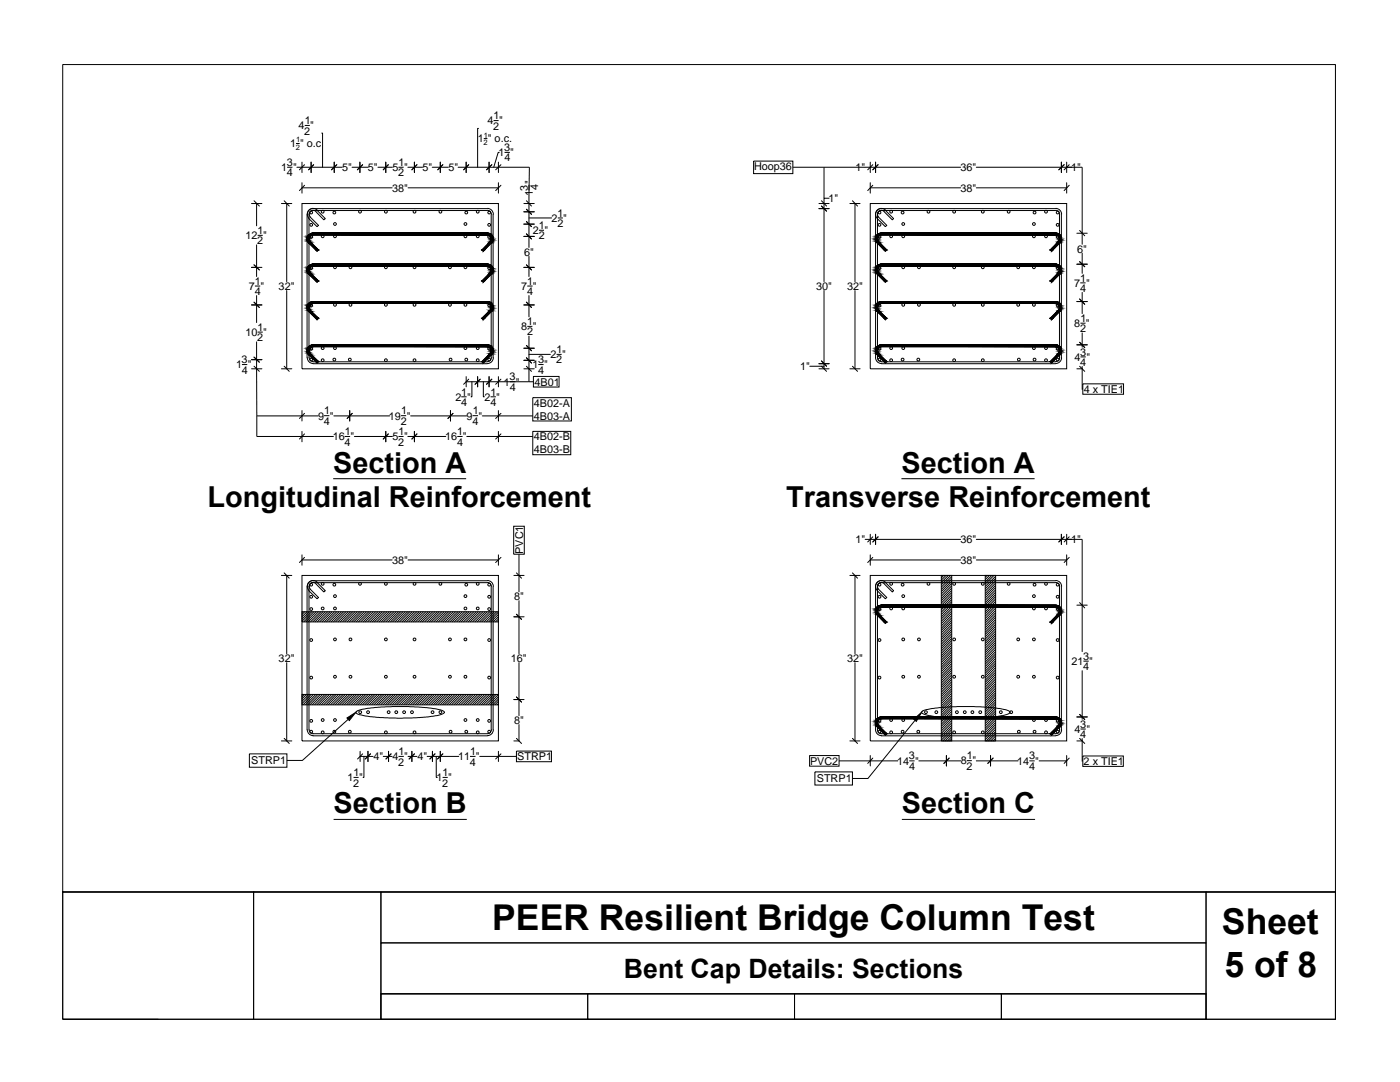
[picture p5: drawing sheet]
<svg xmlns="http://www.w3.org/2000/svg" width="279mm" height="216mm" viewBox="0 0 279 216" stroke-linecap="round" stroke-linejoin="round" font-family="sans-serif">
<defs><g id="words">
<g font-size="7.1">
<text x="98.2" y="185.6">PEER Resilient Bridge Column Test</text>
<text x="243.9" y="186.4">Sheet</text>
<text x="244.4" y="194.9">5 of 8</text>
</g>
<g font-size="5.8">
<text x="66.5" y="94.3">Section A</text>
<text x="179.9" y="94.3">Section A</text>
<text x="41.4" y="101.2">Longitudinal Reinforcement</text>
<text x="156.9" y="101.2">Transverse Reinforcement</text>
<text x="66.6" y="162.3">Section B</text>
<text x="180" y="162.3">Section C</text>
</g>
<text font-size="5.3" x="124.5" y="195.1">Bent Cap Details: Sections</text>
<g font-size="2.2">
<text x="98.5" y="23.8">1</text>
<text x="57.9" y="29.4">1 &quot; o.c</text>
<text x="59.6" y="25.8">4 &quot;</text>
<text x="60.7" y="26.9">2</text>
<text x="60.8" y="24.8">1</text>
<text x="95.4" y="28.4">1 &quot; o.c.</text>
<text x="97.3" y="24.8">4 &quot;</text>
<text x="98.5" y="25.9">2</text>
<text x="56.1" y="34.1">1 &quot;</text>
<text x="57.3" y="33.1">3</text>
<text x="57.3" y="35.2">4</text>
<text x="68.3" y="34.1">5&quot;</text>
<text x="73.4" y="34.1">5&quot;</text>
<text x="78.3" y="34.1">5 &quot;</text>
<text x="79.4" y="35.2">2</text>
<text x="79.5" y="33.1">1</text>
<text x="84.3" y="34.1">5&quot;</text>
<text x="89.5" y="34.1">5&quot;</text>
<text x="99.5" y="31.2">1 &quot;</text>
<text x="100.6" y="30.1">3</text>
<text x="100.7" y="32.2">4</text>
<text x="150.5" y="34">Hoop36</text>
<text x="170.7" y="34.1">1&quot;</text>
<text x="191.7" y="34.1">36&quot;</text>
<text x="213.8" y="34.1">1&quot;</text>
<text x="78.3" y="38.2">38&quot;</text>
<text x="105.3" y="38" transform="rotate(-90 105.3 38)">3</text>
<text x="106.4" y="39.2" transform="rotate(-90 106.4 39.2)">1 &quot;</text>
<text x="107.4" y="38" transform="rotate(-90 107.4 38)">4</text>
<text x="165.3" y="40.3">1&quot;</text>
<text x="191.7" y="38.2">38&quot;</text>
<text x="49" y="47.8">12 &quot;</text>
<text x="51.4" y="46.7">1</text>
<text x="106.4" y="46.7">2 &quot;</text>
<text x="107.5" y="47.8">2</text>
<text x="107.6" y="45.7">1</text>
<text x="110.1" y="44.3">2 &quot;</text>
<text x="111.2" y="45.3">2</text>
<text x="111.3" y="43.2">1</text>
<text x="51.3" y="48.8">2</text>
<text x="104.6" y="51">6&quot;</text>
<text x="215" y="50.4">6&quot;</text>
<text x="49.6" y="57.9">7 &quot;</text>
<text x="50.8" y="58.9">4</text>
<text x="50.9" y="56.8">1</text>
<text x="55.6" y="57.8">32&quot;</text>
<text x="104" y="57.9">7 &quot;</text>
<text x="105.2" y="58.9">4</text>
<text x="105.2" y="56.8">1</text>
<text x="162.9" y="57.8">30&quot;</text>
<text x="169.1" y="57.8">32&quot;</text>
<text x="214.4" y="57.2">7 &quot;</text>
<text x="215.5" y="58.3">4</text>
<text x="215.6" y="56.2">1</text>
<text x="104" y="65.9">8 &quot;</text>
<text x="105.2" y="64.9">1</text>
<text x="214.4" y="65.2">8 &quot;</text>
<text x="215.6" y="64.2">1</text>
<text x="49" y="67.1">10 &quot;</text>
<text x="51.3" y="68.1">2</text>
<text x="51.4" y="66">1</text>
<text x="105.2" y="66.9">2</text>
<text x="109.9" y="71.5">2 &quot;</text>
<text x="111.1" y="70.4">1</text>
<text x="214.4" y="72">4 &quot;</text>
<text x="215.5" y="66.3">2</text>
<text x="215.6" y="71">3</text>
<text x="47.1" y="73.5">1 &quot;</text>
<text x="48.2" y="72.5">3</text>
<text x="48.2" y="74.6">4</text>
<text x="100.6" y="76.9">1 &quot;</text>
<text x="101.7" y="75.9">3</text>
<text x="101.8" y="78">4</text>
<text x="106.2" y="73.5">1 &quot;</text>
<text x="106.7" y="76.9">4B01</text>
<text x="107.4" y="72.5">3</text>
<text x="107.4" y="74.6">4</text>
<text x="111" y="72.5">2</text>
<text x="159.7" y="73.8">1&quot;</text>
<text x="215.6" y="73">4</text>
<text x="63.5" y="83.7">9 &quot;</text>
<text x="64.7" y="82.7">1</text>
<text x="77.6" y="83.7">19 &quot;</text>
<text x="80" y="82.7">1</text>
<text x="90.9" y="80">2 &quot;</text>
<text x="92" y="81">4</text>
<text x="92.1" y="78.9">1</text>
<text x="93.1" y="83.7">9 &quot;</text>
<text x="94.3" y="82.7">1</text>
<text x="96.7" y="80">2 &quot;</text>
<text x="97.9" y="81">4</text>
<text x="97.9" y="78.9">1</text>
<text x="106.5" y="81.2">4B02-A</text>
<text x="106.5" y="83.7">4B03-A</text>
<text x="216.3" y="78.4">4 x TIE1</text>
<text x="64.6" y="84.8">4</text>
<text x="66.4" y="87.9">16 &quot;</text>
<text x="68.8" y="88.9">4</text>
<text x="68.8" y="86.8">1</text>
<text x="78.3" y="87.9">5 &quot;</text>
<text x="79.4" y="88.9">2</text>
<text x="79.5" y="86.8">1</text>
<text x="80" y="84.8">2</text>
<text x="88.8" y="87.9">16 &quot;</text>
<text x="91.2" y="88.9">4</text>
<text x="91.3" y="86.8">1</text>
<text x="94.3" y="84.8">4</text>
<text x="106.5" y="87.9">4B02-B</text>
<text x="106.5" y="90.4">4B03-B</text>
<text x="78.3" y="112.5">38&quot;</text>
<text x="104.4" y="110.5" transform="rotate(-90 104.4 110.5)">PVC1</text>
<text x="170.7" y="108.4">1&quot;</text>
<text x="191.7" y="112.5">38&quot;</text>
<text x="191.7" y="108.4">36&quot;</text>
<text x="213.8" y="108.4">1&quot;</text>
<text x="102.6" y="119.7">8&quot;</text>
<text x="216.1" y="131.7">3</text>
<text x="55.6" y="132.1">32&quot;</text>
<text x="101.9" y="132.1">16&quot;</text>
<text x="169.1" y="132.1">32&quot;</text>
<text x="213.8" y="132.7">21 &quot;</text>
<text x="216.2" y="133.7">4</text>
<text x="102.6" y="144.5">8&quot;</text>
<text x="214.4" y="146.2">4 &quot;</text>
<text x="215.6" y="145.2">3</text>
<text x="215.6" y="147.2">4</text>
<text x="50.2" y="152.5">STRP1</text>
<text x="69.4" y="155.9">1 &quot;</text>
<text x="70.6" y="154.9">1</text>
<text x="74.5" y="151.7">4&quot;</text>
<text x="78.3" y="151.7">4 &quot;</text>
<text x="79.5" y="152.8">2</text>
<text x="79.5" y="150.7">1</text>
<text x="83.3" y="151.7">4&quot;</text>
<text x="87.1" y="155.9">1 &quot;</text>
<text x="88.3" y="154.9">1</text>
<text x="91.4" y="151.7">11 &quot;</text>
<text x="93.8" y="152.8">4</text>
<text x="93.8" y="150.7">1</text>
<text x="103.2" y="151.7">STRP1</text>
<text x="161.7" y="152.6">PVC2</text>
<text x="179.1" y="152.6">14 &quot;</text>
<text x="181.4" y="151.5">3</text>
<text x="181.4" y="153.6">4</text>
<text x="191.8" y="152.5">8 &quot;</text>
<text x="192.9" y="153.6">2</text>
<text x="192.9" y="151.5">1</text>
<text x="203" y="152.6">14 &quot;</text>
<text x="205.4" y="151.5">3</text>
<text x="205.4" y="153.6">4</text>
<text x="216.3" y="152.7">2 x TIE1</text>
<text x="70.5" y="156.9">2</text>
<text x="88.3" y="156.9">2</text>
<text x="163" y="156.1">STRP1</text>
</g>
<g font-size="1.5">
<text x="59" y="29.9">2</text>
<text x="59.1" y="28.4">1</text>
<text x="96.5" y="28.9">2</text>
<text x="96.5" y="27.5">1</text>
</g>
</g></defs>
<!-- layer: Outline -->
<path d="M60.3 40.6h39.2v33h-39.2zM173.7 40.6h39.2v33h-39.2zM60.3 114.8h39.2v33h-39.2zM173.7 114.8h39.2v33h-39.2z" fill="none" stroke="#000" stroke-width=".2"/>
<!-- layer: Longitudnial_Reinf -->
<g fill="none" stroke="#000" stroke-width=".2">
<circle cx="62.1" cy="47.3" r=".28"/>
<circle cx="62.1" cy="53.5" r=".28"/>
<circle cx="62.1" cy="42.4" r=".28"/>
<circle cx="62.1" cy="44.9" r=".28"/>
<circle cx="64.4" cy="47.2" r=".28"/>
<circle cx="64.4" cy="42.2" r=".28"/>
<circle cx="66.7" cy="42.4" r=".28"/>
<circle cx="66.9" cy="53.3" r=".28"/>
<circle cx="66.9" cy="44.7" r=".28"/>
<circle cx="66.9" cy="47.2" r=".28"/>
<circle cx="71.8" cy="42.2" r=".28"/>
<circle cx="77" cy="42.2" r=".28"/>
<circle cx="82.7" cy="42.2" r=".28"/>
<circle cx="87.9" cy="42.2" r=".28"/>
<circle cx="92.9" cy="44.7" r=".28"/>
<circle cx="92.9" cy="47.2" r=".28"/>
<circle cx="92.9" cy="53.3" r=".28"/>
<circle cx="93.1" cy="42.4" r=".28"/>
<circle cx="95.3" cy="42.2" r=".28"/>
<circle cx="95.3" cy="47.2" r=".28"/>
<circle cx="97.6" cy="53.5" r=".28"/>
<circle cx="97.6" cy="42.4" r=".28"/>
<circle cx="97.6" cy="47.3" r=".28"/>
<circle cx="97.6" cy="44.9" r=".28"/>
<circle cx="175.5" cy="47.3" r=".28"/>
<circle cx="175.5" cy="53.5" r=".28"/>
<circle cx="175.5" cy="44.9" r=".28"/>
<circle cx="175.5" cy="42.4" r=".28"/>
<circle cx="177.8" cy="42.2" r=".28"/>
<circle cx="177.8" cy="47.2" r=".28"/>
<circle cx="180.1" cy="42.4" r=".28"/>
<circle cx="180.3" cy="47.2" r=".28"/>
<circle cx="180.3" cy="53.3" r=".28"/>
<circle cx="180.3" cy="44.7" r=".28"/>
<circle cx="185.3" cy="42.2" r=".28"/>
<circle cx="190.4" cy="42.2" r=".28"/>
<circle cx="196.1" cy="42.2" r=".28"/>
<circle cx="201.3" cy="42.2" r=".28"/>
<circle cx="206.3" cy="53.3" r=".28"/>
<circle cx="206.3" cy="44.7" r=".28"/>
<circle cx="206.3" cy="47.2" r=".28"/>
<circle cx="206.5" cy="42.4" r=".28"/>
<circle cx="208.8" cy="42.2" r=".28"/>
<circle cx="208.8" cy="47.2" r=".28"/>
<circle cx="211.1" cy="42.4" r=".28"/>
<circle cx="211.1" cy="53.5" r=".28"/>
<circle cx="211.1" cy="47.3" r=".28"/>
<circle cx="211.1" cy="44.9" r=".28"/>
<circle cx="62.1" cy="69.6" r=".28"/>
<circle cx="62.1" cy="71.7" r=".28"/>
<circle cx="62.1" cy="61" r=".28"/>
<circle cx="64.4" cy="71.9" r=".28"/>
<circle cx="64.4" cy="69.5" r=".28"/>
<circle cx="66.7" cy="71.7" r=".28"/>
<circle cx="66.9" cy="60.8" r=".28"/>
<circle cx="66.9" cy="69.5" r=".28"/>
<circle cx="92.9" cy="60.8" r=".28"/>
<circle cx="92.9" cy="69.5" r=".28"/>
<circle cx="93.1" cy="71.7" r=".28"/>
<circle cx="95.3" cy="71.9" r=".28"/>
<circle cx="95.3" cy="69.5" r=".28"/>
<circle cx="97.6" cy="71.7" r=".28"/>
<circle cx="97.6" cy="69.6" r=".28"/>
<circle cx="97.6" cy="61" r=".28"/>
<circle cx="175.5" cy="69.6" r=".28"/>
<circle cx="175.5" cy="61" r=".28"/>
<circle cx="175.5" cy="71.7" r=".28"/>
<circle cx="177.8" cy="71.9" r=".28"/>
<circle cx="177.8" cy="69.5" r=".28"/>
<circle cx="180.1" cy="71.7" r=".28"/>
<circle cx="180.3" cy="69.5" r=".28"/>
<circle cx="180.3" cy="60.8" r=".28"/>
<circle cx="206.3" cy="69.5" r=".28"/>
<circle cx="206.3" cy="60.8" r=".28"/>
<circle cx="206.5" cy="71.7" r=".28"/>
<circle cx="208.8" cy="71.9" r=".28"/>
<circle cx="208.8" cy="69.5" r=".28"/>
<circle cx="211.1" cy="71.7" r=".28"/>
<circle cx="211.1" cy="69.6" r=".28"/>
<circle cx="211.1" cy="61" r=".28"/>
<circle cx="62.1" cy="119.1" r=".28"/>
<circle cx="62.1" cy="116.7" r=".28"/>
<circle cx="64.4" cy="116.5" r=".28"/>
<circle cx="66.7" cy="116.7" r=".28"/>
<circle cx="66.9" cy="118.9" r=".28"/>
<circle cx="71.8" cy="116.5" r=".28"/>
<circle cx="77" cy="116.5" r=".28"/>
<circle cx="82.7" cy="116.5" r=".28"/>
<circle cx="87.9" cy="116.5" r=".28"/>
<circle cx="92.9" cy="118.9" r=".28"/>
<circle cx="93.1" cy="116.7" r=".28"/>
<circle cx="95.3" cy="116.5" r=".28"/>
<circle cx="97.6" cy="116.7" r=".28"/>
<circle cx="97.6" cy="119.1" r=".28"/>
<circle cx="175.5" cy="116.7" r=".28"/>
<circle cx="175.5" cy="119.1" r=".28"/>
<circle cx="177.8" cy="116.5" r=".28"/>
<circle cx="180.1" cy="116.7" r=".28"/>
<circle cx="180.3" cy="118.9" r=".28"/>
<circle cx="185.3" cy="116.5" r=".28"/>
<circle cx="190.4" cy="116.5" r=".28"/>
<circle cx="196.1" cy="116.5" r=".28"/>
<circle cx="201.3" cy="116.5" r=".28"/>
<circle cx="206.3" cy="118.9" r=".28"/>
<circle cx="206.5" cy="116.7" r=".28"/>
<circle cx="208.8" cy="116.5" r=".28"/>
<circle cx="211.1" cy="119.1" r=".28"/>
<circle cx="211.1" cy="116.7" r=".28"/>
<circle cx="62.1" cy="121.5" r=".28"/>
<circle cx="62.1" cy="135.2" r=".28"/>
<circle cx="62.1" cy="127.7" r=".28"/>
<circle cx="64.4" cy="121.4" r=".28"/>
<circle cx="66.9" cy="127.6" r=".28"/>
<circle cx="66.9" cy="121.4" r=".28"/>
<circle cx="66.9" cy="135" r=".28"/>
<circle cx="92.9" cy="135" r=".28"/>
<circle cx="92.9" cy="121.4" r=".28"/>
<circle cx="92.9" cy="127.6" r=".28"/>
<circle cx="95.3" cy="121.4" r=".28"/>
<circle cx="97.6" cy="127.7" r=".28"/>
<circle cx="97.6" cy="121.5" r=".28"/>
<circle cx="97.6" cy="135.2" r=".28"/>
<circle cx="175.5" cy="121.5" r=".28"/>
<circle cx="175.5" cy="127.7" r=".28"/>
<circle cx="175.5" cy="135.2" r=".28"/>
<circle cx="177.8" cy="121.4" r=".28"/>
<circle cx="180.3" cy="135" r=".28"/>
<circle cx="180.3" cy="121.4" r=".28"/>
<circle cx="180.3" cy="127.6" r=".28"/>
<circle cx="206.3" cy="121.4" r=".28"/>
<circle cx="206.3" cy="127.6" r=".28"/>
<circle cx="206.3" cy="135" r=".28"/>
<circle cx="208.8" cy="121.4" r=".28"/>
<circle cx="211.1" cy="127.7" r=".28"/>
<circle cx="211.1" cy="135.2" r=".28"/>
<circle cx="211.1" cy="121.5" r=".28"/>
<circle cx="62.1" cy="146" r=".28"/>
<circle cx="62.1" cy="143.8" r=".28"/>
<circle cx="64.4" cy="146.1" r=".28"/>
<circle cx="64.4" cy="143.7" r=".28"/>
<circle cx="66.7" cy="146" r=".28"/>
<circle cx="66.9" cy="143.7" r=".28"/>
<circle cx="92.9" cy="143.7" r=".28"/>
<circle cx="93.1" cy="146" r=".28"/>
<circle cx="95.3" cy="143.7" r=".28"/>
<circle cx="95.3" cy="146.1" r=".28"/>
<circle cx="97.6" cy="146" r=".28"/>
<circle cx="97.6" cy="143.8" r=".28"/>
<circle cx="175.5" cy="146" r=".28"/>
<circle cx="175.5" cy="143.8" r=".28"/>
<circle cx="177.8" cy="146.1" r=".28"/>
<circle cx="177.8" cy="143.7" r=".28"/>
<circle cx="180.1" cy="146" r=".28"/>
<circle cx="180.3" cy="143.7" r=".28"/>
<circle cx="206.3" cy="143.7" r=".28"/>
<circle cx="206.5" cy="146" r=".28"/>
<circle cx="208.8" cy="146.1" r=".28"/>
<circle cx="208.8" cy="143.7" r=".28"/>
<circle cx="211.1" cy="143.8" r=".28"/>
<circle cx="211.1" cy="146" r=".28"/>
</g>
<!-- layer: Hoop36x30 -->
<g fill="none" stroke="#000" stroke-width=".2">
<path d="M61.3 42.8v28.6M61.7 42.8v28.6M62.5 42h34.8M62.5 41.6h34.8M62.5 42a.78 .78 0 0 0-.8 .7M62.5 41.6a1.16 1.16 0 0 0-1.2 1.1M63 42.2a.8 .8 0 0 0-1.1 0 .8 .8 0 0 0 0 1.1l1.7 1.7-.3 .2-1.7-1.6M63.3 42l1.6 1.6-.3 .3-1.6-1.7M63.3 41.9a1.16 1.16 0 0 0-1.6 0 1.16 1.16 0 0 0 0 1.7M97.3 42a.78 .78 0 0 1 .8 .7M97.3 41.6a1.16 1.16 0 0 1 1.2 1.1M98 42.8v28.6"/>
<path d="M98.4 42.8v28.6M175.9 42h34.8M175.9 41.6h34.8M175.9 42a.78 .78 0 0 0-.8 .7v28.7M175.9 41.6a1.16 1.16 0 0 0-1.2 1.1v28.7M176.5 42.2a.8 .8 0 0 0-1.2 0 .8 .8 0 0 0 0 1.1l1.7 1.7-.3 .2-1.6-1.6M176.7 42l1.6 1.6-.2 .3-1.7-1.7M176.7 41.9a1.16 1.16 0 0 0-1.6 0 1.16 1.16 0 0 0 0 1.7M210.7 42a.78 .78 0 0 1 .8 .7M210.7 41.6a1.16 1.16 0 0 1 1.2 1.1l-.1 28.7M211.4 42.8v28.6M61.3 71.4a1.16 1.16 0 0 0 1.2 1.1"/>
<path d="M61.7 71.4a.78 .78 0 0 0 .8 .8M62.5 72.2h34.8M62.5 72.6h34.8M98.1 71.4a.78 .78 0 0 1-.8 .8M98.5 71.4a1.16 1.16 0 0 1-1.2 1.1M174.7 71.4a1.16 1.16 0 0 0 1.2 1.1M175.1 71.4a.78 .78 0 0 0 .8 .8M175.9 72.2h34.8M175.9 72.6h34.8M211.5 71.4a.78 .78 0 0 1-.8 .8M211.9 71.4a1.16 1.16 0 0 1-1.2 1.1M61.3 117v28.6"/>
<path d="M61.7 117v28.6M61.9 117.6l1.7 1.6-.3 .3-1.7-1.6M62.5 116.3h34.8M62.5 115.9h34.8M62.5 116.2a.78 .78 0 0 0-.8 .8M62.5 115.8a1.16 1.16 0 0 0-1.2 1.2M63 116.4a.78 .78 0 0 0-1.1 0 .78 .78 0 0 0 0 1.2M63.3 116.2l1.6 1.7-.3 .2-1.6-1.6M63.3 116.2a1.16 1.16 0 0 0-1.6 0 1.16 1.16 0 0 0 0 1.6M97.3 116.2a.78 .78 0 0 1 .8 .8M97.3 115.8a1.16 1.16 0 0 1 1.2 1.2M98 117v28.6"/>
<path d="M98.4 117v28.6M175.9 116.3h34.8M175.9 115.9h34.8M175.9 116.2a.78 .78 0 0 0-.8 .8v28.6a.78 .78 0 0 0 .8 .8M175.9 115.8a1.16 1.16 0 0 0-1.2 1.2v28.6a1.16 1.16 0 0 0 1.2 1.2M176.5 116.4a.78 .78 0 0 0-1.2 0 .78 .78 0 0 0 0 1.2M176.7 116.2l1.6 1.7-.2 .2-1.7-1.6M176.7 116.2a1.16 1.16 0 0 0-1.6 0 1.16 1.16 0 0 0 0 1.6l1.6 1.7 .3-.3-1.7-1.6M210.7 116.2a.78 .78 0 0 1 .8 .8M210.7 115.8a1.16 1.16 0 0 1 1.2 1.2l-.1 28.6a1.08 1.08 0 0 1-1.1 1.2M211.4 117v28.6M61.3 145.6a1.16 1.16 0 0 0 1.2 1.2"/>
<path d="M61.7 145.6a.78 .78 0 0 0 .8 .8M62.5 146.8h34.8M98.1 145.6a.78 .78 0 0 1-.8 .8h-34.8M98.5 145.6a1.16 1.16 0 0 1-1.2 1.2M175.9 146.8h34.8M211.5 145.6a.78 .78 0 0 1-.8 .8h-34.8"/>
</g>
<!-- layer: Cross-Ties -->
<g fill="#000" stroke="#000" stroke-width=".2">
<path d="M63 49.9h.6l-.3 .2zM63 56.1h.6l-.3 .2zM97.5 47h.7zM97.5 48.5h.6l-1.4 1.4zM97.5 53.1h.7zM97.5 54.7h.6l-1.4 1.4zM97.9 54.3h.4zM174.7 48h.5zM174.7 54.2h.5zM176.4 49.9h.6l-.3 .2zM176.4 56.1h.6l-.3 .2zM210.9 48.5h.6l-1.4 1.4z"/>
<path d="M210.9 54.7h.6l-1.4 1.4zM211.3 54.3h.4zM63 63.5h.6l-.3 .3zM63 72.2h.6l-.3 .2zM97.5 62.2h.6l-1.4 1.3zM97.5 69.3h.7zM97.5 70.8h.6l-1.4 1.4zM176.4 63.5h.6l-.3 .3zM176.4 72.2h.6l-.3 .2zM210.9 62.2h.6l-1.4 1.3zM210.9 70.8h.6l-1.4 1.4zM176.4 124.1h.6l-.3 .3z"/>
<path d="M210.9 122.7h.6l-1.4 1.4zM176.4 146.4h.6l-.3 .3zM210.9 145h.6l-1.4 1.4z"/>
<path d="M61.3 53.7h.4zM61.3 53.7h.4z"/>
<path d="M61.3 47.7l.4 .1zM61.3 47.7l.4 .1z"/>
<path d="M61.3 53.9h.4zM61.3 53.9h.4z"/>
<path d="M61.3 47.5l.4 .1zM61.3 47.5l.4 .1z"/>
<path d="M61.3 47.6l.4 .1v-.1zM61.3 47.6l.4 .1h-.4z"/>
<path d="M61.3 47.8l.4 .1zM61.3 47.8l.4 .1z"/>
<path d="M61.3 47.9l.5 .1-.1-.1zM61.3 47.9l.5 .1h-.5zM61.3 48h.5zM61.3 48h.5z"/>
<path d="M61.3 53.7l.4 .2v-.2zM61.3 53.7l.4 .2h-.4z"/>
<path d="M61.3 53.9l.4 .1zM61.3 53.9l.4 .1z"/>
<path d="M61.3 54l.5 .2-.1-.2zM61.3 54l.5 .2h-.5zM61.3 54.2h.5zM61.3 54.2h.5z"/>
<path d="M61.4 47.3l.4 .1zM61.3 47.4h.5z"/>
<path d="M61.3 47.4l.4 .1 .1-.1zM61.3 47.4l.4 .1h-.4z"/>
<path d="M61.3 48l.5 .1v-.1zM61.3 48l.5 .1h-.4z"/>
<path d="M61.4 53.5l.4 .1zM61.4 53.5l.4 .1z"/>
<path d="M61.3 53.6l.4 .1 .1-.1zM61.3 53.6l.4 .1h-.4z"/>
<path d="M61.3 54.2l.5 .1v-.1zM61.3 54.2l.5 .1h-.4z"/>
<path d="M61.4 47.3h.4zM61.4 47.3h.4z"/>
<path d="M61.4 48.1h.4zM61.4 48.1h.4z"/>
<path d="M61.4 48.1l.5 .1zM61.4 48.1l.5 .1z"/>
<path d="M61.4 53.4h.4zM61.4 53.4l.4 .1z"/>
<path d="M61.4 54.3h.4zM61.4 54.3h.4z"/>
<path d="M61.4 54.3l.5 .1zM61.4 54.3l.5 .1z"/>
<path d="M61.5 47.1h.4zM61.4 47.1h.5z"/>
<path d="M61.4 47.1l.4 .2 .1-.2zM61.4 47.1l.4 .2h-.4z"/>
<path d="M61.5 48.2l.5 .2-.1-.2zM61.5 48.2l.5 .2h-.5z"/>
<path d="M61.5 53.3h.4zM61.4 53.3h.5z"/>
<path d="M61.4 53.3l.4 .1 .1-.1zM61.4 53.3l.4 .1h-.4z"/>
<path d="M61.5 54.4l.5 .1-.1-.1zM61.5 54.4l.5 .1h-.5z"/>
<path d="M61.5 48.4l.7 .1zM61.5 48.4l.7 .1h-.6z"/>
<path d="M61.5 54.5l.7 .2-.2-.2zM61.5 54.5l.7 .2h-.6z"/>
<path d="M61.5 47h.5zM61.5 47l.4 .1z"/>
<path d="M61.5 53.2h.5zM61.5 53.2l.4 .1z"/>
<path d="M61.5 47h.7zM61.5 47h.5z"/>
<path d="M61.6 48.5l2 1.4-1.4-1.4zM61.6 48.5l2 1.4h-.6z"/>
<path d="M61.5 53.1h.7zM61.5 53.1l.5 .1z"/>
<path d="M61.6 54.7l2 1.4-1.4-1.4zM61.6 54.7l2 1.4h-.6z"/>
<path d="M61.6 46.9h.7zM61.6 46.9h.9z"/>
<path d="M61.6 46.9h.7zM61.6 46.9l.6 .1zM61.5 47h.7zM61.5 47h.7z"/>
<path d="M61.6 53.1h.7zM61.6 53.1h.9z"/>
<path d="M61.6 53.1h.7zM61.6 53.1h.6zM61.5 53.1h.7zM61.5 53.1h.7z"/>
<path d="M62.5 46.5h35zM62.3 46.5h35.2z"/>
<path d="M62.5 52.7h35zM62.3 52.7h35.2z"/>
<path d="M62.3 46.5l35.3 .1zM62 46.6h35.6z"/>
<path d="M62.3 52.7l35.3 .1zM62 52.8h35.6z"/>
<path d="M97.5 48.5l-1.3 1.4h.5zM96.2 49.9h.5l-.3 .2z"/>
<path d="M96.2 56.1h.5l.8-1.4zM96.2 56.1h.5l-.3 .2z"/>
<path d="M62 46.6l35.9 .1-.3-.1zM61.9 46.7l.1-.1 35.9 .1z"/>
<path d="M62 52.8l35.9 .1zM61.9 52.9h36z"/>
<path d="M61.9 46.7l36.1 .1zM61.7 46.8h36.3z"/>
<path d="M61.9 52.9l36.1 .1-.1-.1zM61.7 53l.2-.1 36.1 .1z"/>
<path d="M61.7 46.8l36.4 .1-.1-.1zM61.7 46.8l36.4 .1h-36.5z"/>
<path d="M61.7 53l36.4 .1zM61.6 53.1h36.5z"/>
<path d="M97.3 46.9h.8zM97.3 46.9h.8z"/>
<path d="M97.4 46.9l.8 .1zM97.4 46.9l.8 .1zM97.5 47h.7z"/>
<path d="M97.3 53.1h.8zM97.3 53.1h.8z"/>
<path d="M97.4 53.1h.8zM97.4 53.1h.8zM97.5 53.1h.7z"/>
<path d="M97.6 47h.6zM97.6 47h.6z"/>
<path d="M97.6 53.1l.6 .1zM97.6 53.1l.6 .1z"/>
<path d="M97.6 47l.6 .1zM97.6 47l.6 .1z"/>
<path d="M97.7 48.4l.4 .1 .1-.1zM97.5 48.5l.2-.1 .4 .1z"/>
<path d="M97.6 53.2l.6 .1zM97.6 53.2l.6 .1z"/>
<path d="M97.7 54.5l.4 .2 .1-.2zM97.7 54.5l.4 .2h-.6z"/>
<path d="M97.8 47.1h.5zM97.8 47.1h.5z"/>
<path d="M97.8 53.3h.5zM97.8 53.3h.5z"/>
<path d="M97.8 47.1l.5 .1zM97.8 47.1l.5 .1z"/>
<path d="M97.8 48.2l.4 .2 .1-.2zM97.8 48.2l.4 .2h-.5z"/>
<path d="M97.8 53.3l.5 .1zM97.8 53.3l.5 .1z"/>
<path d="M97.8 54.4l.4 .1 .1-.1zM97.8 54.4l.4 .1h-.5z"/>
<path d="M97.9 47.2l.5 .1zM97.9 47.2l.5 .1z"/>
<path d="M97.9 48.1h.4zM97.9 48.1h.4z"/>
<path d="M97.9 48.1h.4zM97.9 48.1l.4 .1z"/>
<path d="M97.9 53.4l.5 .1-.1-.1zM97.9 53.4l.5 .1h-.5zM97.9 53.5h.5zM97.9 53.5h.5z"/>
<path d="M97.9 54.3h.4zM97.9 54.3l.4 .1z"/>
<path d="M97.9 47.3h.5zM97.9 47.3h.5z"/>
<path d="M97.9 47.3l.5 .2v-.2zM97.9 47.3l.5 .2h-.4z"/>
<path d="M98 48h.4zM97.9 48h.5z"/>
<path d="M97.9 48l.4 .1 .1-.1zM97.9 48l.4 .1h-.4z"/>
<path d="M97.9 53.5l.5 .2v-.2zM97.9 53.5l.5 .2h-.4z"/>
<path d="M98 54.2h.4zM98 54.2h.4z"/>
<path d="M97.9 54.2l.4 .1 .1-.1zM97.9 54.2l.4 .1h-.4zM97.9 54.3h.4z"/>
<path d="M98 47.5l.4 .1zM98 47.5l.4 .1z"/>
<path d="M98 47.6h.4zM98 47.6h.4z"/>
<path d="M98 47.6l.4 .1v-.1zM98 47.6l.4 .1h-.4z"/>
<path d="M98 47.7l.4 .1zM98 47.7l.4 .1z"/>
<path d="M98 47.8l.4 .1zM98 47.8l.4 .1z"/>
<path d="M98 47.9l.4 .1v-.1zM98 47.9l.4 .1h-.4z"/>
<path d="M98 53.7h.4zM98 53.7h.4z"/>
<path d="M98 53.7l.4 .1zM98 53.7l.4 .1z"/>
<path d="M98 53.8l.4 .1v-.1zM98 53.8l.4 .1h-.4z"/>
<path d="M98 53.9h.4zM98 53.9h.4z"/>
<path d="M98 53.9l.4 .2v-.2zM98 53.9l.4 .2h-.4z"/>
<path d="M98 54.1h.4zM98 54.1l.4 .1z"/>
<path d="M174.7 53.7h.4zM174.7 53.7h.4z"/>
<path d="M174.9 47.1h.4zM174.9 47.1h.4z"/>
<path d="M174.9 53.3h.4zM174.9 53.3h.4z"/>
<path d="M174.7 47.5l.4 .1zM174.7 47.5l.4 .1z"/>
<path d="M174.7 47.6l.4 .1v-.1zM174.7 47.6l.4 .1h-.4z"/>
<path d="M174.7 47.7l.4 .1zM174.7 47.7l.4 .1z"/>
<path d="M174.7 47.8l.4 .1zM174.7 47.8l.4 .1z"/>
<path d="M174.7 47.9l.5 .1-.1-.1zM174.7 47.9l.5 .1h-.5zM174.7 48h.5z"/>
<path d="M174.7 53.7l.4 .2v-.2zM174.7 53.7l.4 .2h-.4z"/>
<path d="M174.7 53.9h.4zM174.7 53.9h.4z"/>
<path d="M174.7 53.9l.4 .1zM174.7 53.9l.4 .1z"/>
<path d="M174.7 54l.5 .2-.1-.2zM174.7 54l.5 .2h-.5zM174.7 54.2h.5z"/>
<path d="M174.8 47.4l.3 .1 .1-.1zM174.8 47.4l.3 .1h-.4z"/>
<path d="M174.8 48l.4 .1v-.1zM174.8 48l.4 .1h-.4z"/>
<path d="M174.8 53.6l.3 .1 .1-.1zM174.8 53.6l.3 .1h-.4z"/>
<path d="M174.8 54.2l.4 .1v-.1zM174.8 54.2l.4 .1h-.4z"/>
<path d="M174.8 47.3h.4zM174.8 47.3l.4 .1z"/>
<path d="M174.8 53.5h.4zM174.8 53.5l.4 .1z"/>
<path d="M174.8 47.3h.4zM174.8 47.3h.4z"/>
<path d="M174.8 48.1h.5zM174.8 48.1h.5z"/>
<path d="M174.8 53.4h.4zM174.8 53.4l.4 .1z"/>
<path d="M174.8 54.3h.5zM174.8 54.3h.5z"/>
<path d="M174.8 48.1l.5 .1zM174.8 48.1l.5 .1z"/>
<path d="M174.8 54.3l.5 .1zM174.8 54.3l.5 .1z"/>
<path d="M174.9 47.1l.3 .2 .1-.2zM174.9 47.1l.3 .2h-.4z"/>
<path d="M174.9 48.2l.6 .2zM174.9 48.2l.6 .2h-.6z"/>
<path d="M174.9 53.3l.3 .1 .1-.1zM174.9 53.3l.3 .1h-.4z"/>
<path d="M174.9 54.4l.6 .1zM174.9 54.4l.6 .1h-.6z"/>
<path d="M174.9 47h.6zM174.9 47l.4 .1z"/>
<path d="M174.9 48.4l.7 .1zM174.9 48.4l.7 .1z"/>
<path d="M174.9 53.2h.6zM174.9 53.2l.4 .1z"/>
<path d="M174.9 54.5l.7 .2-.1-.2zM174.9 54.5l.7 .2h-.5z"/>
<path d="M174.9 47h.7zM174.9 47h.6z"/>
<path d="M174.9 53.1h.7zM174.9 53.1l.6 .1z"/>
<path d="M175.1 48.5l1.9 1.4-1.4-1.4zM175.1 48.5l1.9 1.4h-.6z"/>
<path d="M175.1 54.7l1.9 1.4-1.4-1.4zM175.1 54.7l1.9 1.4h-.6z"/>
<path d="M175 46.9h.7zM175 46.9l.6 .1zM174.9 47h.7zM174.9 47h.7z"/>
<path d="M175 53.1h.7zM175 53.1h.6zM174.9 53.1h.7zM174.9 53.1h.7z"/>
<path d="M175 46.9h.9zM175 46.9h.7z"/>
<path d="M175 53.1h.9zM175 53.1h.7z"/>
<path d="M175.9 46.5h35zM175.7 46.5h35.2z"/>
<path d="M175.9 52.7h35zM175.7 52.7h35.2z"/>
<path d="M175.7 46.5l35.4 .1zM175.5 46.6h35.6z"/>
<path d="M175.7 52.7l35.4 .1zM175.5 52.8h35.6z"/>
<path d="M210.9 48.5l-1.3 1.4h.5zM209.6 49.9h.5l-.2 .2z"/>
<path d="M210.9 54.7l-1.3 1.4h.5zM209.6 56.1h.5l-.2 .2z"/>
<path d="M175.5 46.6l35.8 .1-.2-.1zM175.3 46.7l.2-.1 35.8 .1z"/>
<path d="M175.5 52.8l35.8 .1zM175.3 52.9h36z"/>
<path d="M175.3 46.7l36.1 .1zM175.1 46.8h36.3z"/>
<path d="M175.3 52.9l36.1 .1-.1-.1zM175.1 53l.2-.1 36.1 .1z"/>
<path d="M175.1 46.8l36.4 .1-.1-.1zM175.1 46.8l36.4 .1h-36.5z"/>
<path d="M175.1 53l36.4 .1zM175.1 53l36.4 .1h-36.5z"/>
<path d="M210.7 46.9h.9zM210.7 46.9h.9z"/>
<path d="M210.7 53.1h.9zM210.7 53.1h.9z"/>
<path d="M210.8 46.9l.8 .1zM210.8 46.9l.8 .1z"/>
<path d="M210.9 47h.7zM210.9 47h.7z"/>
<path d="M210.8 53.1h.8zM210.8 53.1h.8z"/>
<path d="M210.9 53.1h.7zM210.9 53.1h.7z"/>
<path d="M211 47h.6zM211 47h.6z"/>
<path d="M211.1 47l.6 .1zM211.1 47l.6 .1z"/>
<path d="M211 53.1l.6 .1zM211 53.1l.6 .1z"/>
<path d="M211.1 53.2l.6 .1zM211.1 53.2l.6 .1z"/>
<path d="M211.1 48.4l.4 .1 .2-.1zM210.9 48.5l.2-.1 .4 .1z"/>
<path d="M211.1 54.5l.4 .2 .2-.2zM211.1 54.5l.4 .2h-.6z"/>
<path d="M211.2 47.1h.5zM211.2 47.1h.5z"/>
<path d="M211.2 47.1l.5 .1zM211.2 47.1l.5 .1z"/>
<path d="M211.2 48.2l.5 .2v-.2zM211.2 48.2l.5 .2h-.6z"/>
<path d="M211.2 53.3h.5zM211.2 53.3h.5z"/>
<path d="M211.2 53.3l.5 .1zM211.2 53.3l.5 .1z"/>
<path d="M211.2 54.4l.5 .1v-.1zM211.2 54.4l.5 .1h-.6z"/>
<path d="M211.3 47.2l.5 .1zM211.3 47.2l.5 .1z"/>
<path d="M211.3 48.1h.4zM211.3 48.1h.4z"/>
<path d="M211.3 48.1h.4zM211.3 48.1l.4 .1z"/>
<path d="M211.3 53.4l.5 .1-.1-.1zM211.3 53.4l.5 .1h-.4zM211.4 53.5h.4zM211.4 53.5h.4z"/>
<path d="M211.3 54.3h.4zM211.3 54.3l.4 .1z"/>
<path d="M211.4 47.3h.4zM211.4 47.3h.4z"/>
<path d="M211.4 47.3l.4 .2v-.2zM211.4 47.3l.4 .2h-.4z"/>
<path d="M211.4 48h.4zM211.4 48h.4z"/>
<path d="M211.4 48l.3 .1 .1-.1zM211.4 48l.3 .1h-.4z"/>
<path d="M211.4 53.5l.4 .2v-.2zM211.4 53.5l.4 .2h-.4z"/>
<path d="M211.4 54.2l.3 .1 .1-.1zM211.4 54.2l.3 .1h-.4zM211.3 54.3h.4z"/>
<path d="M211.4 47.5l.4 .1zM211.4 47.5l.4 .1z"/>
<path d="M211.4 47.6h.4zM211.4 47.6h.4z"/>
<path d="M211.4 47.6l.4 .1v-.1zM211.4 47.6l.4 .1h-.4z"/>
<path d="M211.4 47.7l.4 .1zM211.4 47.7l.4 .1z"/>
<path d="M211.4 47.8l.4 .1zM211.4 47.8l.4 .1z"/>
<path d="M211.4 47.9l.4 .1v-.1zM211.4 47.9l.4 .1h-.4z"/>
<path d="M211.4 53.7h.4zM211.4 53.7h.4z"/>
<path d="M211.4 53.7l.4 .1zM211.4 53.7l.4 .1z"/>
<path d="M211.4 53.8l.4 .1v-.1zM211.4 53.8l.4 .1h-.4z"/>
<path d="M211.4 53.9h.4zM211.4 53.9h.4z"/>
<path d="M211.4 53.9l.4 .2v-.2zM211.4 53.9l.4 .2h-.4z"/>
<path d="M211.4 54.1l.4 .1zM211.4 54.1l.4 .1z"/>
<path d="M211.4 54.2h.4zM211.4 54.2h.4z"/>
<path d="M61.3 61.2h.4zM61.3 61.2h.4z"/>
<path d="M61.3 69.8h.4zM61.3 69.8h.4z"/>
<path d="M61.5 60.6h.7zM61.5 60.6h.7z"/>
<path d="M61.3 61.4h.4zM61.3 61.4h.4z"/>
<path d="M61.3 70h.4zM61.3 70h.4z"/>
<path d="M61.3 61.2l.4 .2v-.2zM61.3 61.2l.4 .2h-.4z"/>
<path d="M61.3 61.4l.4 .1zM61.3 61.4l.4 .1z"/>
<path d="M61.3 61.5l.5 .1-.1-.1zM61.3 61.5l.5 .1h-.5z"/>
<path d="M61.3 69.8l.4 .2v-.2zM61.3 69.8l.4 .2h-.4z"/>
<path d="M61.3 70l.4 .1zM61.3 70l.4 .1z"/>
<path d="M61.3 70.1l.5 .1-.1-.1zM61.3 70.1l.5 .1h-.5z"/>
<path d="M61.4 61l.4 .1zM61.3 61.1h.5z"/>
<path d="M61.3 61.1l.4 .1 .1-.1zM61.3 61.1l.4 .1h-.4z"/>
<path d="M61.3 61.6l.5 .1zM61.3 61.6l.5 .1z"/>
<path d="M61.3 61.7l.5 .1v-.1zM61.3 61.7l.5 .1h-.4z"/>
<path d="M61.4 69.7h.4zM61.3 69.7h.5z"/>
<path d="M61.3 69.7l.4 .1 .1-.1zM61.3 69.7l.4 .1h-.4z"/>
<path d="M61.3 70.2l.5 .1zM61.3 70.2l.5 .1z"/>
<path d="M61.3 70.3l.5 .1v-.1zM61.3 70.3l.5 .1h-.4z"/>
<path d="M61.4 60.9h.4zM61.4 60.9l.4 .1z"/>
<path d="M61.4 61.8h.4zM61.4 61.8h.4z"/>
<path d="M61.4 61.8l.5 .1zM61.4 61.8l.5 .1z"/>
<path d="M61.4 69.6h.4zM61.4 69.6l.4 .1z"/>
<path d="M61.4 70.4l.4 .1zM61.4 70.4l.4 .1z"/>
<path d="M61.4 70.5h.5zM61.4 70.5h.5z"/>
<path d="M61.5 60.8h.4zM61.4 60.8h.5z"/>
<path d="M61.4 60.8l.4 .1 .1-.1zM61.4 60.8l.4 .1h-.4z"/>
<path d="M61.5 61.9l.5 .1zM61.5 61.9l.5 .1z"/>
<path d="M61.5 69.4h.4zM61.4 69.4h.5z"/>
<path d="M61.4 69.4l.4 .2 .1-.2zM61.4 69.4l.4 .2h-.4z"/>
<path d="M61.5 70.5l.5 .1zM61.5 70.5l.5 .1z"/>
<path d="M61.5 62l.7 .2-.2-.2zM61.5 62l.7 .2h-.6z"/>
<path d="M61.5 70.6l.7 .2-.2-.2zM61.5 70.6l.7 .2h-.6z"/>
<path d="M61.5 60.7h.5zM61.5 60.7l.4 .1z"/>
<path d="M61.5 69.4h.5zM61.5 69.4h.4z"/>
<path d="M61.5 60.6h.7zM61.5 60.6l.5 .1z"/>
<path d="M61.6 62.2l2 1.3-1.4-1.3zM61.6 62.2l2 1.3h-.6z"/>
<path d="M61.5 69.3h.7zM61.5 69.3l.5 .1z"/>
<path d="M61.6 70.8l2 1.4-1.4-1.4zM61.6 70.8l2 1.4h-.6z"/>
<path d="M61.6 60.6h.7zM61.6 60.6h.6z"/>
<path d="M61.6 69.2h.7zM61.6 69.2l.6 .1zM61.5 69.3h.7zM61.5 69.3h.7z"/>
<path d="M61.6 60.6h.9zM61.6 60.6h.7z"/>
<path d="M61.6 69.2h.9zM61.6 69.2h.7z"/>
<path d="M62.5 60.2h35zM62.3 60.2h35.2z"/>
<path d="M62.5 68.8h35zM62.3 68.8h35.2z"/>
<path d="M62.3 60.2l35.3 .1zM62 60.3h35.6z"/>
<path d="M62.3 68.8l35.3 .1zM62 68.9h35.6z"/>
<path d="M97.5 62.2l-1.3 1.3h.5zM96.2 63.5h.5l-.3 .3z"/>
<path d="M97.5 70.8l-1.3 1.4h.5zM96.2 72.2h.5l-.3 .2z"/>
<path d="M97.6 60.6h.6zM97.6 60.6h.6z"/>
<path d="M62 60.3h35.9zM61.9 60.3h36z"/>
<path d="M62 68.9l35.9 .1zM61.9 69h36z"/>
<path d="M97.8 60.8h.5zM97.8 60.8h.5z"/>
<path d="M61.9 60.3l36.1 .2-.1-.2zM61.7 60.5l.2-.2 36.1 .2z"/>
<path d="M61.9 69l36.1 .1-.1-.1zM61.7 69.1l.2-.1 36.1 .1z"/>
<path d="M61.7 60.5l36.4 .1zM61.6 60.6h36.5z"/>
<path d="M98 61.2h.4zM98 61.2h.4z"/>
<path d="M61.7 69.1l36.4 .1zM61.6 69.2h36.5z"/>
<path d="M97.3 60.6h.8zM97.3 60.6h.8z"/>
<path d="M97.4 60.6h.8zM97.4 60.6h.8z"/>
<path d="M97.3 69.2h.8zM97.3 69.2h.8z"/>
<path d="M97.4 69.2l.8 .1zM97.4 69.2l.8 .1zM97.5 69.3h.7z"/>
<path d="M97.6 60.6l.6 .1zM97.6 60.6l.6 .1z"/>
<path d="M97.6 69.3h.6zM97.6 69.3h.6z"/>
<path d="M97.7 60.7l.6 .1zM97.7 60.7l.6 .1z"/>
<path d="M97.7 62l.4 .2 .1-.2zM97.7 62l.4 .2h-.6z"/>
<path d="M97.6 69.3l.6 .1zM97.6 69.3l.6 .1z"/>
<path d="M97.7 70.6l.4 .2 .1-.2zM97.7 70.6l.4 .2h-.6z"/>
<path d="M97.8 69.4h.5zM97.8 69.4h.5z"/>
<path d="M97.8 60.8l.5 .1v-.1zM97.8 60.8l.5 .1h-.4z"/>
<path d="M97.8 61.9h.5zM97.7 62h.5z"/>
<path d="M97.8 69.4l.5 .1zM97.8 69.4l.5 .1z"/>
<path d="M97.8 70.5h.5zM97.7 70.6h.5z"/>
<path d="M97.9 60.9l.5 .1zM97.9 60.9l.5 .1z"/>
<path d="M97.9 61.8h.4zM97.9 61.8h.4z"/>
<path d="M97.9 61.8h.4zM97.9 61.8l.4 .1z"/>
<path d="M97.9 69.5l.5 .1-.1-.1zM97.9 69.5l.5 .1h-.5z"/>
<path d="M97.9 70.4l.4 .1zM97.9 70.4l.4 .1z"/>
<path d="M97.9 70.5h.4zM97.9 70.5h.4z"/>
<path d="M97.9 61l.5 .1zM97.9 61l.5 .1z"/>
<path d="M98 61.1l.4 .1v-.1zM98 61.1l.4 .1h-.4z"/>
<path d="M98 61.6l.4 .1zM98 61.6l.4 .1z"/>
<path d="M98 61.7l.3 .1 .1-.1zM98 61.7l.3 .1h-.4z"/>
<path d="M97.9 69.6l.5 .1zM97.9 69.6l.5 .1z"/>
<path d="M97.9 69.7h.5zM97.9 69.7h.5z"/>
<path d="M98 70.2l.4 .1zM98 70.2l.4 .1z"/>
<path d="M97.9 70.3l.4 .1 .1-.1zM97.9 70.3l.4 .1h-.4z"/>
<path d="M98 61.2l.4 .2v-.2zM98 61.2l.4 .2h-.4z"/>
<path d="M98 61.4h.4zM98 61.4h.4z"/>
<path d="M98 61.4l.4 .1zM98 61.4l.4 .1z"/>
<path d="M98 61.5l.4 .1v-.1zM98 61.5l.4 .1h-.4z"/>
<path d="M98 69.7l.4 .1zM98 69.7l.4 .1z"/>
<path d="M98 69.8l.4 .1zM98 69.8l.4 .1z"/>
<path d="M98 69.9l.4 .1v-.1zM98 69.9l.4 .1h-.4zM98 70h.4zM98 70h.4z"/>
<path d="M98 70l.4 .2v-.2zM98 70l.4 .2h-.4z"/>
<path d="M98 70.2h.4zM98 70.2h.4z"/>
<path d="M174.7 61.2h.4zM174.7 61.2h.4z"/>
<path d="M174.7 69.8h.4zM174.7 69.8h.4z"/>
<path d="M174.9 60.8h.4zM174.9 60.8h.4z"/>
<path d="M174.9 69.4h.4zM174.9 69.4h.4z"/>
<path d="M174.9 60.6h.7zM174.9 60.6h.7z"/>
<path d="M174.7 61.2l.4 .2v-.2zM174.7 61.2l.4 .2h-.4z"/>
<path d="M174.7 61.4h.4zM174.7 61.4h.4z"/>
<path d="M174.7 61.4l.4 .1zM174.7 61.4l.4 .1z"/>
<path d="M174.7 61.5l.5 .1-.1-.1zM174.7 61.5l.5 .1h-.5z"/>
<path d="M174.7 69.8l.4 .2v-.2zM174.7 69.8l.4 .2h-.4z"/>
<path d="M174.7 70h.4zM174.7 70h.4z"/>
<path d="M174.7 70l.4 .1zM174.7 70l.4 .1z"/>
<path d="M174.7 70.1l.5 .1-.1-.1zM174.7 70.1l.5 .1h-.5z"/>
<path d="M174.8 61.1l.3 .1 .1-.1zM174.8 61.1l.3 .1h-.4z"/>
<path d="M174.7 61.6l.5 .1zM174.7 61.6l.5 .1z"/>
<path d="M174.8 61.7l.4 .1v-.1zM174.8 61.7l.4 .1h-.4z"/>
<path d="M174.8 69.7l.3 .1 .1-.1zM174.8 69.7l.3 .1h-.4z"/>
<path d="M174.7 70.2l.5 .1zM174.7 70.2l.5 .1z"/>
<path d="M174.8 70.3l.4 .1v-.1zM174.8 70.3l.4 .1h-.4z"/>
<path d="M174.8 61h.4zM174.8 61l.4 .1z"/>
<path d="M174.8 69.7h.4zM174.8 69.7h.4z"/>
<path d="M174.8 60.9h.4zM174.8 60.9l.4 .1z"/>
<path d="M174.8 61.8h.5zM174.8 61.8h.5z"/>
<path d="M174.8 69.6h.4zM174.8 69.6l.4 .1z"/>
<path d="M174.8 70.4l.5 .1zM174.8 70.4l.5 .1z"/>
<path d="M174.8 61.8l.5 .1zM174.8 61.8l.5 .1z"/>
<path d="M174.8 70.5h.5zM174.8 70.5h.5z"/>
<path d="M174.9 60.8l.3 .1 .1-.1zM174.9 60.8l.3 .1h-.4z"/>
<path d="M174.9 61.9l.6 .1zM174.9 61.9l.6 .1z"/>
<path d="M174.9 69.4l.3 .2 .1-.2zM174.9 69.4l.3 .2h-.4z"/>
<path d="M174.9 70.5l.6 .1zM174.9 70.5l.6 .1z"/>
<path d="M174.9 60.7h.6zM174.9 60.7l.4 .1z"/>
<path d="M174.9 62l.7 .2-.1-.2zM174.9 62l.7 .2h-.5z"/>
<path d="M174.9 69.4h.6zM174.9 69.4h.4z"/>
<path d="M174.9 70.6l.7 .2-.1-.2zM174.9 70.6l.7 .2h-.5z"/>
<path d="M174.9 60.6h.7zM174.9 60.6l.6 .1z"/>
<path d="M174.9 69.3h.7zM174.9 69.3l.6 .1z"/>
<path d="M175.1 62.2l1.9 1.3-1.4-1.3zM175.1 62.2l1.9 1.3h-.6z"/>
<path d="M175.1 70.8l1.9 1.4-1.4-1.4zM175.1 70.8l1.9 1.4h-.6z"/>
<path d="M175 60.6h.7zM175 60.6h.6z"/>
<path d="M175 69.2h.7zM175 69.2l.6 .1zM174.9 69.3h.7zM174.9 69.3h.7z"/>
<path d="M175 60.6h.9zM175 60.6h.7z"/>
<path d="M175 69.2h.9zM175 69.2h.7z"/>
<path d="M175.9 60.2h35zM175.7 60.2h35.2z"/>
<path d="M175.9 68.8h35zM175.7 68.8h35.2z"/>
<path d="M175.7 60.2l35.4 .1zM175.5 60.3h35.6z"/>
<path d="M175.7 68.8l35.4 .1zM175.5 68.9h35.6z"/>
<path d="M210.9 62.2l-1.3 1.3h.5zM209.6 63.5h.5l-.2 .3z"/>
<path d="M210.9 70.8l-1.3 1.4h.5zM209.6 72.2h.5l-.2 .2z"/>
<path d="M211 60.6h.6zM211 60.6h.6z"/>
<path d="M175.5 60.3h35.8zM175.3 60.3h36z"/>
<path d="M175.5 68.9l35.8 .1zM175.3 69h36z"/>
<path d="M211.2 60.8h.5zM211.2 60.8h.5z"/>
<path d="M175.3 60.3l36.1 .2-.1-.2zM175.1 60.5l.2-.2 36.1 .2z"/>
<path d="M175.3 69l36.1 .1-.1-.1zM175.1 69.1l.2-.1 36.1 .1z"/>
<path d="M175.1 60.5l36.4 .1zM175.1 60.5l36.4 .1h-36.5z"/>
<path d="M211.4 61.2h.4zM211.4 61.2h.4z"/>
<path d="M175.1 69.1l36.4 .1zM175 69.2h36.5z"/>
<path d="M210.7 60.6h.9zM210.7 60.6h.9z"/>
<path d="M210.7 69.2h.9zM210.7 69.2h.9z"/>
<path d="M210.8 60.6h.8zM210.8 60.6h.8z"/>
<path d="M210.8 69.2l.8 .1zM210.8 69.2l.8 .1z"/>
<path d="M210.9 69.3h.7zM210.9 69.3h.7z"/>
<path d="M211 60.6l.7 .1zM211 60.6l.7 .1z"/>
<path d="M211 69.3h.6zM211 69.3h.6z"/>
<path d="M211.1 69.3l.6 .1zM211.1 69.3l.6 .1z"/>
<path d="M211.1 60.7l.6 .1zM211.1 60.7l.6 .1z"/>
<path d="M211.1 62l.4 .2 .2-.2zM211.1 62l.4 .2h-.6z"/>
<path d="M211.1 70.6l.4 .2 .2-.2zM211.1 70.6l.4 .2h-.6z"/>
<path d="M211.2 60.8l.5 .1v-.1zM211.2 60.8l.5 .1h-.4z"/>
<path d="M211.2 61.9h.5zM211.1 62h.6z"/>
<path d="M211.2 69.4h.5zM211.2 69.4h.5z"/>
<path d="M211.2 69.4l.5 .1zM211.2 69.4l.5 .1z"/>
<path d="M211.2 70.5h.5zM211.1 70.6h.6z"/>
<path d="M211.3 60.9l.5 .1zM211.3 60.9l.5 .1z"/>
<path d="M211.3 61.8h.4zM211.3 61.8h.4z"/>
<path d="M211.3 61.8h.4zM211.3 61.8l.4 .1z"/>
<path d="M211.3 69.5l.5 .1-.1-.1zM211.3 69.5l.5 .1h-.4z"/>
<path d="M211.3 70.4l.4 .1zM211.3 70.5h.4z"/>
<path d="M211.3 70.5h.4zM211.3 70.5h.4z"/>
<path d="M211.4 61l.4 .1zM211.4 61l.4 .1z"/>
<path d="M211.4 61.1l.4 .1v-.1zM211.4 61.1l.4 .1h-.4z"/>
<path d="M211.4 61.7l.3 .1 .1-.1zM211.4 61.7l.3 .1h-.4z"/>
<path d="M211.4 69.6l.4 .1zM211.4 69.6l.4 .1z"/>
<path d="M211.4 69.7h.4zM211.4 69.7h.4z"/>
<path d="M211.4 70.3l.3 .1 .1-.1zM211.4 70.3l.3 .1h-.4z"/>
<path d="M211.4 61.2l.4 .2v-.2zM211.4 61.2l.4 .2h-.4z"/>
<path d="M211.4 61.4h.4zM211.4 61.4h.4z"/>
<path d="M211.4 61.4l.4 .1zM211.4 61.4l.4 .1z"/>
<path d="M211.4 61.5l.4 .1v-.1zM211.4 61.5l.4 .1h-.4z"/>
<path d="M211.4 61.6h.4zM211.4 61.6l.4 .1z"/>
<path d="M211.4 69.7l.4 .1zM211.4 69.7l.4 .1z"/>
<path d="M211.4 69.8l.4 .1zM211.4 69.8l.4 .1z"/>
<path d="M211.4 69.9l.4 .1v-.1zM211.4 69.9l.4 .1h-.4zM211.4 70h.4zM211.4 70h.4z"/>
<path d="M211.4 70l.4 .2v-.2zM211.4 70l.4 .2h-.4z"/>
<path d="M211.4 70.2h.4zM211.4 70.2h.4z"/>
<path d="M211.4 70.2h.4zM211.4 70.2l.4 .1z"/>
<path d="M174.7 122h.4zM174.7 122h.4z"/>
<path d="M174.7 121.8h.4zM174.7 121.8h.4z"/>
<path d="M174.7 121.8l.4 .2v-.2zM174.7 121.8l.4 .2h-.4z"/>
<path d="M174.7 122l.4 .1v-.1zM174.7 122l.4 .1h-.4z"/>
<path d="M174.7 122.1l.5 .1zM174.7 122.1l.5 .1z"/>
<path d="M174.7 121.7l.4 .1 .1-.1zM174.7 121.7l.4 .1h-.4z"/>
<path d="M174.7 122.2h.5zM174.7 122.2h.5z"/>
<path d="M174.8 122.2l.4 .2v-.2zM174.8 122.2l.4 .2h-.4z"/>
<path d="M174.8 121.6h.4zM174.8 121.6h.4z"/>
<path d="M174.8 121.6h.4zM174.8 121.6l.4 .1z"/>
<path d="M174.8 122.4h.5zM174.8 122.4h.5z"/>
<path d="M174.8 121.5h.5zM174.8 121.5l.4 .1z"/>
<path d="M174.8 122.4l.5 .1zM174.8 122.4l.5 .1z"/>
<path d="M174.9 121.4h.4zM174.9 121.4l.4 .1z"/>
<path d="M174.9 122.5l.6 .1zM174.9 122.5l.6 .1z"/>
<path d="M174.9 121.3h.5zM174.9 121.3l.4 .1z"/>
<path d="M174.9 122.6l.7 .1-.1-.1zM174.9 122.6l.7 .1h-.5z"/>
<path d="M174.9 121.3h.6zM174.9 121.3h.5h-.5z"/>
<path d="M175 121.2h.6zM174.9 121.2h.7z"/>
<path d="M174.9 121.2h.7zM174.9 121.2l.6 .1z"/>
<path d="M175.1 122.7l1.9 1.4-1.4-1.4zM175.1 122.7l1.9 1.4h-.6z"/>
<path d="M175 121.2h.8zM175 121.2h.6z"/>
<path d="M175 121.2h.9zM175 121.2h.8z"/>
<path d="M175.9 120.7l35 .1zM175.7 120.8h35.2z"/>
<path d="M175.7 120.8h35.4zM175.5 120.8h35.6z"/>
<path d="M210.9 122.7l-1.3 1.4h.5zM209.6 124.1h.5l-.2 .3z"/>
<path d="M211 121.2h.6zM211 121.2h.6z"/>
<path d="M175.5 120.8l35.8 .1zM175.3 120.9h36z"/>
<path d="M175.3 120.9l36.1 .1-.1-.1zM175.1 121l.2-.1 36.1 .1z"/>
<path d="M175.1 121l36.4 .2-.1-.2zM175.1 121l36.4 .2h-36.5z"/>
<path d="M210.7 121.2h.9zM210.7 121.2h.9z"/>
<path d="M210.8 121.2h.8zM210.8 121.2h.8z"/>
<path d="M211 121.2l.7 .1zM211 121.2l.7 .1z"/>
<path d="M211.1 121.3l.6 .1zM211.1 121.3l.6 .1zM211.2 121.4h.5zM211.2 121.4h.5z"/>
<path d="M211.1 122.6l.4 .1 .2-.1zM211.1 122.6l.4 .1h-.6z"/>
<path d="M211.2 121.4l.5 .1v-.1zM211.2 121.4l.5 .1h-.4z"/>
<path d="M211.2 122.5h.5zM211.1 122.6h.6z"/>
<path d="M211.3 121.5l.5 .1zM211.3 121.5l.5 .1z"/>
<path d="M211.3 122.4h.4zM211.3 122.4h.4z"/>
<path d="M211.3 122.4h.4zM211.3 122.4l.4 .1z"/>
<path d="M211.4 121.6h.4zM211.4 121.6h.4z"/>
<path d="M211.4 121.6l.4 .2v-.2zM211.4 121.6l.4 .2h-.4z"/>
<path d="M211.4 122.2l.3 .2 .1-.2zM211.4 122.2l.3 .2h-.4z"/>
<path d="M211.4 121.8h.4zM211.4 121.8h.4z"/>
<path d="M211.4 121.8l.4 .1v-.1zM211.4 121.8l.4 .1h-.4z"/>
<path d="M211.4 121.9l.4 .1zM211.4 121.9l.4 .1z"/>
<path d="M211.4 122l.4 .1zM211.4 122l.4 .1z"/>
<path d="M211.4 122.1l.4 .1v-.1zM211.4 122.1l.4 .1h-.4z"/>
<path d="M211.4 122.2h.4zM211.4 122.2h.4z"/>
<path d="M174.7 144.3h.4zM174.7 144.3h.4z"/>
<path d="M174.8 143.9h.4zM174.8 143.9h.4z"/>
<path d="M174.7 144.1h.4zM174.7 144.1h.4z"/>
<path d="M174.7 144.1l.4 .2v-.2zM174.7 144.1l.4 .2h-.4z"/>
<path d="M174.7 144.3l.4 .1v-.1zM174.7 144.3l.4 .1h-.4z"/>
<path d="M174.7 144.4l.5 .1zM174.7 144.4l.5 .1z"/>
<path d="M174.7 144h.5zM174.7 144l.4 .1z"/>
<path d="M174.7 144.5h.5zM174.7 144.5h.5z"/>
<path d="M174.8 144.5l.4 .2v-.2zM174.8 144.5l.4 .2h-.4z"/>
<path d="M174.8 143.9l.4 .1v-.1zM174.8 143.9l.4 .1h-.5z"/>
<path d="M174.8 144.7h.5zM174.8 144.7h.5z"/>
<path d="M174.8 143.7l.4 .2 .1-.2zM174.8 143.7l.4 .2h-.4z"/>
<path d="M174.8 144.7l.5 .1zM174.8 144.7l.5 .1z"/>
<path d="M174.9 143.7h.4zM174.9 143.7h.4z"/>
<path d="M174.9 144.8l.6 .1zM174.9 144.8l.6 .1z"/>
<path d="M174.9 143.7h.5zM174.9 143.7h.4z"/>
<path d="M174.9 144.9l.7 .1-.1-.1zM174.9 144.9l.7 .1h-.5z"/>
<path d="M174.9 143.6h.6zM174.9 143.7h.5z"/>
<path d="M175 143.5h.6zM174.9 143.5h.7z"/>
<path d="M174.9 143.5h.7zM174.9 143.5l.6 .1z"/>
<path d="M175.1 145l1.9 1.4-1.4-1.4zM175.1 145l1.9 1.4h-.6z"/>
<path d="M175 143.5h.8zM175 143.5h.6z"/>
<path d="M175 143.4h.9zM175 143.4l.8 .1z"/>
<path d="M175.9 143.1h35zM175.7 143.1h35.2z"/>
<path d="M175.7 143.1h35.4zM175.5 143.1h35.6z"/>
<path d="M210.9 145l-1.3 1.4h.5zM209.6 146.4h.5l-.2 .3z"/>
<path d="M211 143.5h.6zM211 143.5h.6z"/>
<path d="M175.5 143.1l35.8 .1zM175.3 143.2h36z"/>
<path d="M175.3 143.2l36.1 .2-.1-.2zM175.1 143.4l.2-.2 36.1 .2z"/>
<path d="M175.1 143.4h36.4zM175.1 143.4h36.4h-36.5z"/>
<path d="M210.7 143.4l.9 .1zM210.7 143.4l.9 .1z"/>
<path d="M210.8 143.5h.8zM210.8 143.5h.8z"/>
<path d="M211 143.5l.7 .1zM211 143.5l.7 .1z"/>
<path d="M211.1 143.6l.6 .1v-.1zM211.1 143.6l.6 .1zM211.2 143.7h.5zM211.2 143.7h.5z"/>
<path d="M211.1 144.9l.4 .1 .2-.1zM211.1 144.9l.4 .1h-.6z"/>
<path d="M211.2 143.7l.5 .1zM211.2 143.7l.5 .1z"/>
<path d="M211.2 144.8h.5zM211.1 144.9h.6z"/>
<path d="M211.3 143.8l.5 .1zM211.3 143.8l.5 .1z"/>
<path d="M211.3 144.7h.4zM211.3 144.7h.4z"/>
<path d="M211.3 144.7h.4zM211.3 144.7l.4 .1z"/>
<path d="M211.4 143.9h.4zM211.4 143.9h.4z"/>
<path d="M211.4 143.9l.4 .2v-.2zM211.4 143.9l.4 .2h-.4zM211.4 144.1h.4zM211.4 144.1h.4z"/>
<path d="M211.4 144.5l.3 .2 .1-.2zM211.4 144.5l.3 .2h-.4z"/>
<path d="M211.4 144.1l.4 .1v-.1zM211.4 144.1l.4 .1h-.4z"/>
<path d="M211.4 144.2l.4 .1zM211.4 144.2l.4 .1z"/>
<path d="M211.4 144.3l.4 .1zM211.4 144.3l.4 .1z"/>
<path d="M211.4 144.4l.4 .1v-.1zM211.4 144.4l.4 .1h-.4z"/>
<path d="M211.4 144.5h.4zM211.4 144.5h.4z"/>
</g>
<g fill="none" stroke="#000" stroke-width=".2">
<path d="M61.9 48.2l1.7 1.7-.3 .2-1.7-1.6M61.9 54.4l1.7 1.7-.3 .2-1.7-1.6M62.5 46.9h34.8a.78 .78 0 0 1 .7 .5 .78 .78 0 0 1-.2 .8M62.5 46.5h34.8M62.5 52.7h34.8M62.5 53.1h34.8M62.5 46.5a1.16 1.16 0 0 0-1.1 .7 1.16 1.16 0 0 0 .3 1.3M62.5 46.9a.78 .78 0 0 0-.7 .5 .78 .78 0 0 0 .1 .8M62.5 52.7a1.16 1.16 0 0 0-1.1 .7 1.16 1.16 0 0 0 .3 1.3M62.5 53.1a.78 .78 0 0 0-.7 .4 .78 .78 0 0 0 .1 .9M97.3 46.5a1.16 1.16 0 0 1 1.1 .7 1.16 1.16 0 0 1-.3 1.3l-1.7 1.6-.2-.2 1.6-1.7M97.3 52.7a1.16 1.16 0 0 1 1.1 .7 1.16 1.16 0 0 1-.3 1.3"/>
<path d="M97.3 53.1a.78 .78 0 0 1 .7 .4 .78 .78 0 0 1-.2 .9M97.8 54.4l-1.6 1.7 .2 .2 1.7-1.6M175.3 54.4l1.7 1.7-.3 .2-1.6-1.6M175.9 46.9h34.8a.78 .78 0 0 1 .7 .5 .78 .78 0 0 1-.1 .8M175.9 46.5h34.8M175.9 52.7h34.8M175.9 53.1h34.8M175.9 46.5a1.17 1.17 0 0 0-1.1 .7 1.17 1.17 0 0 0 .3 1.3l1.6 1.6 .3-.2-1.7-1.7M175.9 46.9a.78 .78 0 0 0-.7 .5 .78 .78 0 0 0 .1 .8M175.9 52.7a1.16 1.16 0 0 0-1.1 .7 1.16 1.16 0 0 0 .3 1.3M175.9 53.1a.78 .78 0 0 0-.7 .4 .78 .78 0 0 0 .1 .9M210.7 46.5a1.16 1.16 0 0 1 1.1 .7 1.16 1.16 0 0 1-.3 1.3"/>
<path d="M210.7 52.7a1.16 1.16 0 0 1 1.1 .7 1.16 1.16 0 0 1-.3 1.3M210.7 53.1a.78 .78 0 0 1 .7 .4 .78 .78 0 0 1-.1 .9M211.2 48.2l-1.6 1.7 .3 .2 1.6-1.6M211.2 54.4l-1.6 1.7 .3 .2 1.6-1.6M61.9 61.9l1.7 1.6-.3 .3-1.7-1.6M62.5 60.2h34.8a1.16 1.16 0 0 1 1.1 .7 1.16 1.16 0 0 1-.3 1.3l-1.7 1.6-.2-.3 1.6-1.6M62.5 60.6h34.8a.78 .78 0 0 1 .7 .4 .78 .78 0 0 1-.2 .9M62.5 68.8h34.8a1.16 1.16 0 0 1 1.1 .7 1.16 1.16 0 0 1-.3 1.3l-1.7 1.6-.2-.2 1.6-1.7a.78 .78 0 0 0 .2-.8 .78 .78 0 0 0-.7-.5h-34.8M62.5 60.2a1.16 1.16 0 0 0-1.1 .7 1.16 1.16 0 0 0 .3 1.3M62.5 60.6a.78 .78 0 0 0-.7 .4 .78 .78 0 0 0 .1 .9M62.5 69.2a.8 .8 0 0 0-.7 .5 .8 .8 0 0 0 .1 .8l1.7 1.7-.3 .2-1.7-1.6M62.5 68.8a1.16 1.16 0 0 0-1.1 .7 1.16 1.16 0 0 0 .3 1.3"/>
<path d="M175.9 60.2h34.8a1.16 1.16 0 0 1 1.1 .7 1.16 1.16 0 0 1-.3 1.3M175.9 60.6h34.8a.78 .78 0 0 1 .7 .4 .78 .78 0 0 1-.1 .9M175.9 68.8h34.8a1.16 1.16 0 0 1 1.1 .7 1.16 1.16 0 0 1-.3 1.3M175.9 69.2h34.8a.78 .78 0 0 1 .7 .5 .78 .78 0 0 1-.2 .8l-1.6 1.7 .3 .2 1.6-1.6M175.9 60.2a1.17 1.17 0 0 0-1.1 .7 1.17 1.17 0 0 0 .3 1.3l1.6 1.6 .3-.3-1.7-1.6M175.9 60.6a.78 .78 0 0 0-.7 .4 .78 .78 0 0 0 .1 .9M175.9 68.8a1.17 1.17 0 0 0-1.1 .7 1.17 1.17 0 0 0 .3 1.3l1.6 1.6 .3-.2-1.7-1.7a.8 .8 0 0 1-.1-.8 .8 .8 0 0 1 .7-.5M211.2 61.9l-1.6 1.6 .3 .3 1.6-1.6M175.9 120.7h34.8a1.16 1.16 0 0 1 1.1 .8 1.16 1.16 0 0 1-.3 1.2M175.9 121.2h34.8M175.9 120.7a1.17 1.17 0 0 0-1.1 .8 1.17 1.17 0 0 0 .3 1.2l1.6 1.7 .3-.3-1.7-1.6a.8 .8 0 0 1-.1-.9 .8 .8 0 0 1 .7-.5M210.7 121.1a.78 .78 0 0 1 .7 .5 .78 .78 0 0 1-.2 .9l-1.6 1.6 .3 .3 1.6-1.7"/>
<path d="M175.9 143.1h34.8a1.16 1.16 0 0 1 1.1 .7 1.16 1.16 0 0 1-.3 1.2M175.9 143.4h34.8a.78 .78 0 0 1 .7 .5 .78 .78 0 0 1-.2 .9l-1.6 1.6 .3 .3 1.6-1.7M175.9 143.1a1.17 1.17 0 0 0-1.1 .7 1.17 1.17 0 0 0 .3 1.2l1.6 1.7 .3-.3-1.7-1.6a.8 .8 0 0 1-.1-.9 .8 .8 0 0 1 .7-.5"/>
</g>
<!-- layer: PVC-Ducts -->
<g fill="none" stroke="#000" stroke-width=".2">
<path d="M187.9 114.8h2v33h-2zM187.9 114.8v.1M188.3 114.8l-.4 .5M188.8 114.8l-.9 1M189.3 114.8l-1.4 1.4M189.7 114.8l-1.8 1.9M189.9 115.1l-2 2.1M189.9 115.5l-2 2.1M189.9 116l-2 2M189.9 116.4l-2 2.1M189.9 116.9l-2 2.1M189.9 117.4l-2 2"/>
<path d="M189.9 117.8l-2 2.1M189.9 118.3l-2 2M189.9 118.7l-2 2.1M189.9 119.2l-2 2.1M189.9 119.6l-2 2.1M196.6 114.8h2.1v33h-2.1zM197 114.8l-.4 .4M197.5 114.8l-.9 .9M197.9 114.8l-1.3 1.3M198.4 114.8l-1.8 1.8M198.7 115.4l-2.1 2.1M198.7 115.9l-2.1 2.1"/>
<path d="M198.7 116.3l-2.1 2.1M198.7 117.2l-2.1 2.1M198.7 117.7l-2.1 2.1M198.7 118.2l-2.1 2M198.7 119.1l-2.1 2M198.7 119.5l-2.1 2.1M198.7 120l-2.1 2.1M198.7 115l-2.1 2M198.7 116.8l-2.1 2M198.7 118.6l-2.1 2.1M60.3 122.1h39.2v2h-39.2zM60.3 138.6h.1"/>
<path d="M60.3 138.6h39.2v2h-39.2zM60.4 122.1h-.1M60.7 138.6l-.4 .4M60.8 122.1l-.5 .5M61.2 138.6l-.9 .9M61.3 122.1l-1 1M61.6 138.6l-1.3 1.3M61.8 122.1l-1.5 1.4M62.1 138.6l-1.8 1.8M62.2 122.1l-1.9 1.9M62.6 138.6l-2.1 2M62.6 122.1l-2 2"/>
<path d="M63 138.6l-2.1 2M63.1 122.1l-2.1 2M63.4 138.6l-2 2M63.6 122.1l-2.1 2M63.9 138.6l-2.1 2M64 122.1l-2 2M64.4 138.6l-2.1 2M64.5 122.1l-2.1 2M64.8 138.6l-2 2M64.9 122.1l-2 2M65.3 138.6l-2.1 2M65.4 122.1l-2.1 2"/>
<path d="M65.7 138.6l-2 2M65.9 122.1l-2.1 2M66.2 138.6l-2.1 2M66.3 122.1l-2.1 2M66.7 138.6l-2.1 2M66.7 122.1l-2 2M67.1 138.6l-2 2M67.2 122.1l-2.1 2M67.5 138.6l-2 2M67.7 122.1l-2.1 2M68 138.6l-2.1 2M68.1 122.1l-2 2"/>
<path d="M68.5 138.6l-2.1 2M68.6 122.1l-2.1 2M68.9 138.6l-2 2M69 122.1l-2 2M69.4 138.6l-2.1 2M69.5 122.1l-2.1 2M69.8 138.6l-2 2M70 122.1l-2.1 2M70.3 138.6l-2.1 2M70.4 122.1l-2 2M70.8 138.6l-2.1 2M70.9 122.1l-2.1 2"/>
<path d="M71.2 138.6l-2 2M71.3 122.1l-2.1 2M71.7 138.6l-2.1 2M71.8 122.1l-2.1 2M72.1 138.6l-2.1 2M72.2 122.1l-2 2M72.6 138.6l-2.1 2M72.7 122.1l-2.1 2M73 138.6l-2 2M73.1 122.1l-2 2M73.5 138.6l-2.1 2M73.6 122.1l-2.1 2"/>
<path d="M73.9 138.6l-2 2M74 122.1l-2 2M74.4 138.6l-2.1 2M74.5 122.1l-2 2M74.8 138.6l-2 2M75 122.1l-2.1 2M75.3 138.6l-2.1 2M75.4 122.1l-2.1 2M75.8 138.6l-2.1 2M75.9 122.1l-2.1 2M76.2 138.6l-2 2M76.3 122.1l-2 2"/>
<path d="M76.7 138.6l-2.1 2M76.8 122.1l-2.1 2M77.1 138.6l-2 2M77.2 122.1l-2 2M77.6 138.6l-2.1 2M77.7 122.1l-2.1 2M78 138.6l-2 2M78.1 122.1l-2 2M78.5 138.6l-2.1 2M78.6 122.1l-2.1 2M78.9 138.6l-2 2M79.1 122.1l-2.1 2"/>
<path d="M79.4 138.6l-2.1 2M79.5 122.1l-2 2M79.9 138.6l-2.1 2M80 122.1l-2.1 2M80.3 138.6l-2 2M80.4 122.1l-2.1 2M80.8 138.6l-2.1 2M80.9 122.1l-2.1 2M81.2 138.6l-2.1 2M81.4 122.1l-2.1 2M81.7 138.6l-2.1 2M81.8 122.1l-2.1 2"/>
<path d="M82.2 138.6l-2.1 2M82.2 122.1l-2 2M82.6 138.6l-2.1 2M82.7 122.1l-2.1 2M83 138.6l-2 2M83.2 122.1l-2.1 2M83.5 138.6l-2.1 2M83.6 122.1l-2 2M84 138.6l-2.1 2M84.1 122.1l-2.1 2M84.4 138.6l-2 2M84.5 122.1l-2 2"/>
<path d="M84.9 138.6l-2.1 2M85 122.1l-2.1 2M85.3 138.6l-2 2M85.5 122.1l-2.1 2M85.8 138.6l-2.1 2M85.9 122.1l-2.1 2M86.3 138.6l-2.1 2M86.3 122.1l-2 2M86.7 138.6l-2 2M86.8 122.1l-2.1 2M87.2 138.6l-2.1 2M87.3 122.1l-2.1 2"/>
<path d="M87.6 138.6l-2.1 2M87.7 122.1l-2 2M88.1 138.6l-2.1 2M88.2 122.1l-2.1 2M88.5 138.6l-2 2M88.6 122.1l-2 2M89 138.6l-2.1 2M89.1 122.1l-2.1 2M89.4 138.6l-2 2M89.5 122.1l-2 2M89.9 138.6l-2.1 2M90 122.1l-2 2"/>
<path d="M90.3 138.6l-2 2M90.5 122.1l-2.1 2M90.8 138.6l-2.1 2M90.9 122.1l-2.1 2M91.3 138.6l-2.1 2M91.4 122.1l-2.1 2M91.7 138.6l-2.1 2M91.8 122.1l-2 2M92.1 138.6l-2 2M92.3 122.1l-2.1 2M92.6 138.6l-2 2M92.7 122.1l-2 2"/>
<path d="M93.1 138.6l-2.1 2M93.2 122.1l-2.1 2M93.5 138.6l-2 2M93.6 122.1l-2 2M94 138.6l-2.1 2M94.1 122.1l-2.1 2M94.4 138.6l-2 2M94.6 122.1l-2.1 2M94.9 138.6l-2.1 2M95 122.1l-2.1 2M95.4 138.6l-2.1 2M95.4 122.1l-2 2"/>
<path d="M95.8 138.6l-2 2M95.9 122.1l-2.1 2M96.3 138.6l-2.1 2M96.4 122.1l-2.1 2M96.7 138.6l-2.1 2M96.8 122.1l-2 2M97.2 138.6l-2.1 2M97.3 122.1l-2.1 2M97.6 138.6l-2 2M97.7 122.1l-2 2M98.1 138.6l-2.1 2M98.2 122.1l-2.1 2"/>
<path d="M98.5 138.6l-2 2M98.7 122.1l-2.1 2M99 138.6l-2.1 2M99.1 122.1l-2 2M99.5 122.1l-2 2M99.5 122.6l-1.6 1.5M99.5 123.1l-1.1 1M99.5 123.5l-.6 .6M99.5 124l-.2 .1M99.5 138.6l-2.1 2M99.5 139l-1.6 1.6M99.5 139.5l-1.2 1.1"/>
<path d="M99.5 139.9l-.8 .7M189.9 120.1l-2 2M189.9 120.5l-2 2.1M189.9 121l-2 2.1M189.9 121.5l-2 2M189.9 121.9l-2 2.1M189.9 122.4l-2 2M189.9 122.8l-2 2.1M189.9 123.3l-2 2.1M189.9 123.8l-2 2M189.9 124.2l-2 2.1M189.9 124.6l-2 2.1"/>
<path d="M189.9 125.1l-2 2.1M189.9 125.6l-2 2M189.9 126l-2 2.1M189.9 126.5l-2 2M189.9 126.9l-2 2.1M189.9 127.4l-2 2M189.9 127.8l-2 2.1M189.9 128.3l-2 2.1M189.9 128.7l-2 2.1M189.9 129.2l-2 2M189.9 129.7l-2 2M189.9 130.1l-2 2.1"/>
<path d="M189.9 130.6l-2 2M189.9 131l-2 2.1M189.9 131.5l-2 2M189.9 131.9l-2 2.1M189.9 132.4l-2 2.1M189.9 132.9l-2 2M189.9 133.3l-2 2.1M189.9 133.7l-2 2.1M189.9 134.2l-2 2.1M189.9 134.7l-2 2.1M189.9 135.1l-2 2.1M189.9 135.6l-2 2"/>
<path d="M189.9 136l-2 2.1M189.9 136.5l-2 2.1M189.9 137l-2 2M189.9 137.4l-2 2.1M189.9 137.9l-2 2M189.9 138.3l-2 2.1M189.9 138.8l-2 2.1M189.9 139.2l-2 2.1M189.9 139.7l-2 2M198.7 121.3l-2.1 2.1M198.7 121.8l-2.1 2.1M198.7 123.2l-2.1 2"/>
<path d="M198.7 123.6l-2.1 2.1M198.7 124.1l-2.1 2.1M198.7 125l-2.1 2.1M198.7 125.4l-2.1 2.1M198.7 125.9l-2.1 2.1M198.7 126.8l-2.1 2.1M198.7 127.3l-2.1 2M198.7 127.7l-2.1 2.1M198.7 129.1l-2.1 2.1M198.7 129.6l-2.1 2M198.7 130l-2.1 2.1M198.7 131.4l-2.1 2"/>
<path d="M198.7 131.8l-2.1 2.1M198.7 132.7l-2.1 2.1M198.7 133.2l-2.1 2.1M198.7 134.5l-2.1 2.1M198.7 135l-2.1 2.1M198.7 135.5l-2.1 2.1M198.7 137.3l-2.1 2.1M198.7 137.8l-2.1 2M198.7 138.7l-2.1 2M198.7 120.5l-2.1 2M198.7 120.9l-2.1 2.1M198.7 122.3l-2.1 2"/>
<path d="M198.7 122.7l-2.1 2.1M198.7 124.6l-2.1 2M198.7 126.4l-2.1 2M198.7 128.2l-2.1 2M198.7 128.6l-2.1 2.1M198.7 130.5l-2.1 2M198.7 130.9l-2.1 2.1M198.7 132.3l-2.1 2M198.7 133.7l-2.1 2M198.7 134.1l-2.1 2.1M198.7 135.9l-2.1 2.1M198.7 136.4l-2.1 2"/>
<path d="M198.7 136.8l-2.1 2.1M198.7 138.2l-2.1 2.1M198.7 139.1l-2.1 2.1M198.7 139.6l-2.1 2.1M99.5 140.4l-.3 .2M189.9 140.1l-2 2.1M189.9 140.6l-2 2.1M189.9 141.1l-2 2M189.9 141.5l-2 2.1M189.9 142l-2 2M189.9 142.4l-2 2.1M189.9 142.9l-2 2"/>
<path d="M189.9 143.3l-2 2.1M189.9 143.8l-2 2.1M189.9 144.2l-2 2.1M189.9 144.7l-2 2.1M189.9 145.2l-2 2M189.9 145.6l-2 2.1M189.9 146.1l-1.7 1.7M189.9 146.5l-1.3 1.3M189.9 147l-.8 .8M189.9 147.4l-.4 .4M198.7 140.1l-2.1 2M198.7 140.5l-2.1 2.1"/>
<path d="M198.7 140.9l-2.1 2.1M198.7 141.4l-2.1 2.1M198.7 141.9l-2.1 2M198.7 142.3l-2.1 2.1M198.7 142.8l-2.1 2M198.7 143.2l-2.1 2.1M198.7 143.7l-2.1 2M198.7 144.2l-2.1 2M198.7 144.6l-2.1 2.1M198.7 145l-2.1 2.1M198.7 145.5l-2.1 2.1M198.7 146l-1.9 1.8"/>
<path d="M198.7 146.4l-1.4 1.4M198.7 146.9l-1 .9M198.7 147.3l-.5 .5M198.7 147.8h.1"/>
</g>
<!-- layer: Stirrups -->
<g fill="none" stroke="#000" stroke-width=".2">
<circle cx="71.9" cy="142.1" r=".28"/>
<circle cx="73.5" cy="142.1" r=".28"/>
<circle cx="77.6" cy="142.1" r=".28"/>
<circle cx="79.1" cy="142.1" r=".28"/>
<circle cx="80.7" cy="142.1" r=".28"/>
<circle cx="82.2" cy="142.1" r=".28"/>
<circle cx="86.3" cy="142.1" r=".28"/>
<circle cx="87.9" cy="142.1" r=".28"/>
<circle cx="184.8" cy="142.1" r=".28"/>
<circle cx="186.9" cy="142.1" r=".28"/>
<circle cx="191" cy="142.1" r=".28"/>
<circle cx="192.5" cy="142.1" r=".28"/>
<circle cx="194.1" cy="142.1" r=".28"/>
<circle cx="195.6" cy="142.1" r=".28"/>
<circle cx="199.7" cy="142.1" r=".28"/>
<circle cx="201.8" cy="142.1" r=".28"/>
</g>
<!-- layer: Annotations -->
<g fill="none" stroke="#000" stroke-width=".2">
<path d="M60.3 36.5v2M60.3 37.5h18M81.4 37.5h18.1M99.5 36.5v2M105.6 39v10.4M105.6 36.9v1.1M165.5 39.6h-1v16.6M173.7 37.5h18M173.7 32.4v2M173.7 36.5v2M174.7 32.4v2M191.7 33.4h-27.2v6.2"/>
<path d="M194.8 33.4h19.1M194.8 37.5h18.1M211.8 32.4v2M212.9 32.4v2M212.9 36.5v2M212.9 33.4h3.1v15.3M50.2 53.4h2.1M50.9 57.1h1M51.2 53.4v1.8M51.2 59v5.4M56.2 40.6h2M57.2 40.6v15.6"/>
<path d="M57.2 58v15.6M104.5 40.6h2.1M104.5 53.4h2.1M104.5 47.2h2.1M104.5 42.3h2.1M104.5 44.7h2.1M105.2 57.1h1.1M105.6 43.5h4.5M105.6 51.2v4M105.6 59v4.2M107.6 45.9h1M111.3 43.5h1"/>
<path d="M163.4 40.6h2.1M163.4 41.6h2.1M164.5 58v15.6M169.6 40.6h2M170.6 40.6v15.6M170.6 58v15.6M214.9 52.7h2.1M214.9 46.5h2.1M215.6 56.4h1M216 50.5v4M216 58.3v4.3M48.3 72.7h1"/>
<path d="M50.2 73.6h2.1M50.2 60.8h2.1M50.2 71.8h2.1M51.2 68.2l.1 14.8h12.2M51.4 66.3h1M56.2 73.6h2M92.1 79.2h1M93 75.2v2M94.2 76.2v3h-.2M95.3 75.2v2M96.5 76.2v3h.2M97.6 75.2v2"/>
<path d="M97.9 79.2h1.1M99.5 75.2v2M104.5 73.6h2.1M104.5 71.9h2.1M104.5 69.5h2.1M104.5 60.8h2.1M105.2 65.1h1M105.6 67.1v9.1h-12.6M105.6 70.7h4.2M107.4 72.7h1.1M111.1 70.7h1M161.6 73.1h2.9"/>
<path d="M163.4 73.6h2.1M163.4 72.6h2.1M169.6 73.6h2M214.9 68.8h2.1M214.9 60.2h2.1M215.6 71.2h1.1M215.6 64.5h1M216 73.1v.5h-1.1M216 66.4v2.9M60.3 81.9v2.1M64.7 82.9h1M66.5 95.5h26.5"/>
<path d="M66.6 83h11.2M69.8 81.9v2.1M80 82.9h1.1M81.9 83h11.2M89.9 81.9v2.1M94.3 82.9h1.1M96.3 83h3.2M99.5 81.9v2.1M179.9 95.5h26.6M56.2 114.8h2M57.2 114.8v15.6M60.3 110.7v2.1"/>
<path d="M60.3 111.7h18M81.4 111.7h18.1M99.5 110.7v2.1M169.6 114.8h2M170.6 114.8v15.6M172.7 107.6h19M173.7 106.6v2M173.7 110.7v2.1M173.7 111.7h18M174.7 106.6v2M194.8 107.6h19.1M194.8 111.7h18.1"/>
<path d="M211.8 106.6v2M212.9 106.6v2M212.9 110.7v2.1M212.9 107.6h3.1v22.4M57.2 132.2v15.6M170.6 132.2v15.6M214.9 120.7h2.1M216 133.8v9.7M216.2 131.9h1.1M56.2 147.8h2M70.6 155.1h1M71 142.1a6.7 6.7 0 0 1 3.7-.9l3.6-.2h3.3l5.2 .4a2.59 2.59 0 0 1 1.9 .7 3.4 3.4 0 0 1-2.4 .8l-3.2 .3-3.8 .1-3.5-.1-3-.4a2.64 2.64 0 0 1-1.8-.6z"/>
<path d="M71.9 150.9h2.6M71.9 149.9v2M72.6 150.9v4.2h-.1M73.4 149.9v2M76.5 150.9h1.8M77.5 149.9v2M79.5 150.9h1.1M81.4 150.9h1.8M82.2 149.9v2M85.2 150.9h6.4M86.3 149.9v2M87.1 150.9v4.2h.2"/>
<path d="M87.9 149.9v2M88.3 155.1h1.1M93.8 150.9h1.1M95.7 150.9h3.8M99.5 149.9v2M169.6 147.8h2M173.7 150.8v2M173.7 151.8h5.5M181.5 151.8h1M183.4 151.8h8.3M183.9 142a10.8 10.8 0 0 1 5-.9l5.5-.1 5.3 .4a2.58 2.58 0 0 1 1.9 .7 2.82 2.82 0 0 1-2.1 .8l-3.5 .3-3.6 .1-2.9-.1-3.7-.4a2.11 2.11 0 0 1-1.9-.7zM188.9 150.8v2"/>
<path d="M192.9 151.8h1.1M194.8 151.8h8.4M197.7 150.8v2M205.4 151.8h1.1M207.4 151.8h5.5M212.9 150.8v2M214.9 143.1h2.1M215.6 145.5h1.1M216 147.4v.4h-1.1M12.5 178h254v25.4h-254zM12.5 178h38.1v25.4h-38.1zM50.6 178h25.4v25.4h-25.4z"/>
<path d="M66.6 163.5h26.6M76 178h164.7v10.1h-164.7zM180 163.5h26.6M240.7 178h25.8v25.4h-25.8zM76 188.1h164.7v10.2h-164.7zM76 198.3h164.7v5.1h-164.7zM76 198.3h41.3v5.1h-41.3zM117.3 198.3h41.3v5.1h-41.3zM158.6 198.3h41.2v5.1h-41.2zM199.8 198.3h40.9v5.1h-40.9z"/>
</g>
<!-- layer: 0 -->
<g fill="none" stroke="#000" stroke-width=".2">
<path d="M60.8 37l-1 1M60.8 32.9l-1 1M62.6 32.9l-1 1M67.2 32.9l-1 1M72.4 32.9l-1.1 1M77.5 32.9l-1 1M83.2 32.9l-1 1M88.4 32.9l-1 1M93.5 32.9l-1 1M98.2 32.9l-1.1 1M100 37l-1.1 1M100 32.9l-1.1 1"/>
<path d="M150.4 32.1h7.8v2.5h-7.8zM158.2 33.4h6.3M174.2 37l-1 1M174.2 32.9l-1 1M175.2 32.9l-1 1M212.4 32.9l-1.1 1M213.4 37l-1 1M213.4 32.9l-1 1M50.2 40.6h2.1M50.7 52.8l1.1 1.1M50.7 40.1l1.1 1M51.2 48.9v4.5h-1"/>
<path d="M51.2 40.6v4.5M51.4 47h1M56.7 40.1l1 1M105.1 52.8l1 1.1M105.1 46.7l1 1M105.1 41.8l1 1M105.1 40.1l1 1M105.1 44.2l1 1M163.9 41.1l1.1 1M163.9 40.1l1.1 1M170.1 40.1l1 1M215.5 59.7l1 1"/>
<path d="M215.5 52.2l1 1M215.5 46l1 1M50.7 73.1l1.1 1M50.7 71.3l1.1 1M50.7 60.3l1.1 1.1M56.7 73.1l1 1M93.5 75.7l-1 1M95.8 75.7l-1 1M98.2 75.7l-1.1 1M100 75.7l-1.1 1M105.1 73.1l1 1M105.1 71.4l1 1"/>
<path d="M105.1 68.9l1 1.1M105.1 60.3l1 1.1M105.6 76.2h.9M106.3 79.3h7.7v4.7h-7.7zM106.5 75.1h5.1v2.1h-5.1zM163.9 72l1.1 1.1M163.9 73.1l1.1 1M170.1 73.1l1 1M215.5 73.1l1 1M215.5 68.3l1 1.1M216 73.6v4.1h.1M216.1 76.6h8.1v2.1h-8.1z"/>
<path d="M60.8 82.5l-1 1M60.8 86.6l-1 1M70.3 82.5l-1 1M77.5 86.6l-1 1M83.2 86.6l-1 1M90.4 82.5l-1 1M99.5 83h6.8M99.5 87.1h6.8M100 82.5l-1.1 1M100 86.6l-1.1 1M106.3 86.1h7.6v4.6h-7.6zM56.7 114.3l1 1.1"/>
<path d="M60.8 111.2l-1 1M100 111.2l-1.1 1M103.1 114.3l1 1.1M170.1 114.3l1 1.1M174.2 111.2l-1 1M174.2 107.1l-1 1M175.2 107.1l-1 1M212.4 107.1l-1.1 1M213.4 111.2l-1 1M213.4 107.1l-1 1M103.1 139.1l1 1M103.1 122.6l1 1"/>
<path d="M215.5 120.2l1 1.1M56.7 147.3l1 1.1M72.4 150.4l-1 1M73.9 150.4l-1 1M78 150.4l-1 1M82.7 150.4l-1.1 1M86.8 150.4l-1 1M88.4 150.4l-1.1 1M99.5 150.9h3.6M100 150.4l-1.1 1M103.1 149.9h7v2.1h-7zM103.1 147.3l1 1.1"/>
<path d="M161.6 150.8h5.9v2.1h-5.9zM167.5 151.8h6.2M170.1 147.3l1 1.1M174.2 151.3l-1 1M189.4 151.3l-1 1M198.2 151.3l-1.1 1M213.4 151.3l-1 1M215.5 147.3l1 1.1M215.5 142.6l1 1M216 147.8v4.1h.1M216.1 150.8h8.1v2.1h-8.1z"/>
</g>
<!-- layer: Dimensions -->
<path d="M12.5 12.9h254v165.1h-254zM102.5 105h2.1v5.6h-2.1zM102.6 114.8h2M103.6 114.8h.1M103.6 110.6v7.5M103.6 119.9v10.5M102.6 139.6h2M102.6 123.1h2M103.6 132.2v10.6M103.6 144.6v3.2h-1" fill="none" stroke="#000" stroke-width=".2"/>
<!-- layer: Longitudinal_Reinf_short -->
<g fill="none" stroke="#000" stroke-width=".2">
<path d="M57.3 33.4h1.1M59.1 28.6h.7M59.3 33.4h9M60.3 32.4v2M60.8 25h1M62.1 32.4v2M64.2 26.6h.2v6.8M66.7 32.4v2M70.3 33.4h3.1M71.8 32.4v2M75.4 33.4h2.9M77 32.4v2"/>
<path d="M79.5 33.4h1M81.4 33.4h2.9M82.7 32.4v2M86.3 33.4h3.2M87.9 32.4v2M91.4 33.4h14.2v5.6M93 32.4v2M95.5 25.6h-.2v7.8M96.5 27.7h.8M97.6 32.4v2M98.5 24.1h1M99.5 32.4v2"/>
<path d="M99.6 30.4h-.2l-.9 3M100.7 30.4h1.1M51.3 83v4.1h15.2M60.3 86.1v2.1M68.8 87.1h1.1M70.7 87.1h7.6M77 86.1v2.1M79.5 87.1h1M81.4 87.1h7.6M82.7 86.1v2.1M91.3 87.1h1M93.2 87.1h6.3"/>
<path d="M99.5 86.1v2.1M49.8 150.4h7.5v2.7h-7.5zM69.5 143.5l-9.1 8.2h-3.1M162.6 154h7.5v2.6h-7.5zM182.6 143.7l-9.4 11.6h-3.1"/>
<circle cx="69.9" cy="53.3" r=".28"/>
<circle cx="77" cy="53.3" r=".28"/>
<circle cx="82.7" cy="53.3" r=".28"/>
<circle cx="89.8" cy="53.3" r=".28"/>
<circle cx="183.4" cy="53.3" r=".28"/>
<circle cx="190.4" cy="53.3" r=".28"/>
<circle cx="196.1" cy="53.3" r=".28"/>
<circle cx="203.2" cy="53.3" r=".28"/>
<circle cx="69.8" cy="71.7" r=".28"/>
<circle cx="69.9" cy="60.8" r=".28"/>
<circle cx="77" cy="71.9" r=".28"/>
<circle cx="77" cy="60.8" r=".28"/>
<circle cx="82.7" cy="71.9" r=".28"/>
<circle cx="82.7" cy="60.8" r=".28"/>
<circle cx="89.8" cy="60.8" r=".28"/>
<circle cx="89.9" cy="71.7" r=".28"/>
<circle cx="183.3" cy="71.7" r=".28"/>
<circle cx="183.4" cy="60.8" r=".28"/>
<circle cx="190.4" cy="71.9" r=".28"/>
<circle cx="190.4" cy="60.8" r=".28"/>
<circle cx="196.1" cy="71.9" r=".28"/>
<circle cx="196.1" cy="60.8" r=".28"/>
<circle cx="203.2" cy="60.8" r=".28"/>
<circle cx="203.3" cy="71.7" r=".28"/>
<circle cx="69.9" cy="127.6" r=".28"/>
<circle cx="69.9" cy="135" r=".28"/>
<circle cx="77" cy="127.6" r=".28"/>
<circle cx="77" cy="135" r=".28"/>
<circle cx="82.7" cy="127.6" r=".28"/>
<circle cx="82.7" cy="135" r=".28"/>
<circle cx="89.8" cy="135" r=".28"/>
<circle cx="89.8" cy="127.6" r=".28"/>
<circle cx="183.4" cy="127.6" r=".28"/>
<circle cx="183.4" cy="135" r=".28"/>
<circle cx="190.4" cy="127.6" r=".28"/>
<circle cx="190.4" cy="135" r=".28"/>
<circle cx="196.1" cy="127.6" r=".28"/>
<circle cx="196.1" cy="135" r=".28"/>
<circle cx="203.2" cy="135" r=".28"/>
<circle cx="203.2" cy="127.6" r=".28"/>
<circle cx="69.8" cy="146" r=".28"/>
<circle cx="77" cy="146.1" r=".28"/>
<circle cx="82.7" cy="146.1" r=".28"/>
<circle cx="89.9" cy="146" r=".28"/>
<circle cx="183.3" cy="146" r=".28"/>
<circle cx="190.4" cy="146.1" r=".28"/>
<circle cx="196.1" cy="146.1" r=".28"/>
<circle cx="203.3" cy="146" r=".28"/>
</g>
<path d="M69.2 143.3l1.8-1.2-1.3 1.7zM182.4 143.5l1.5-1.4-1 1.8z" fill="#000" stroke="#000" stroke-width=".2"/>
<!-- layer: Callout_Annoations -->
<path d="M12.6 203.4h19" fill="none" stroke="#000" stroke-width=".2"/>
<use href="#words"/>
</svg>
